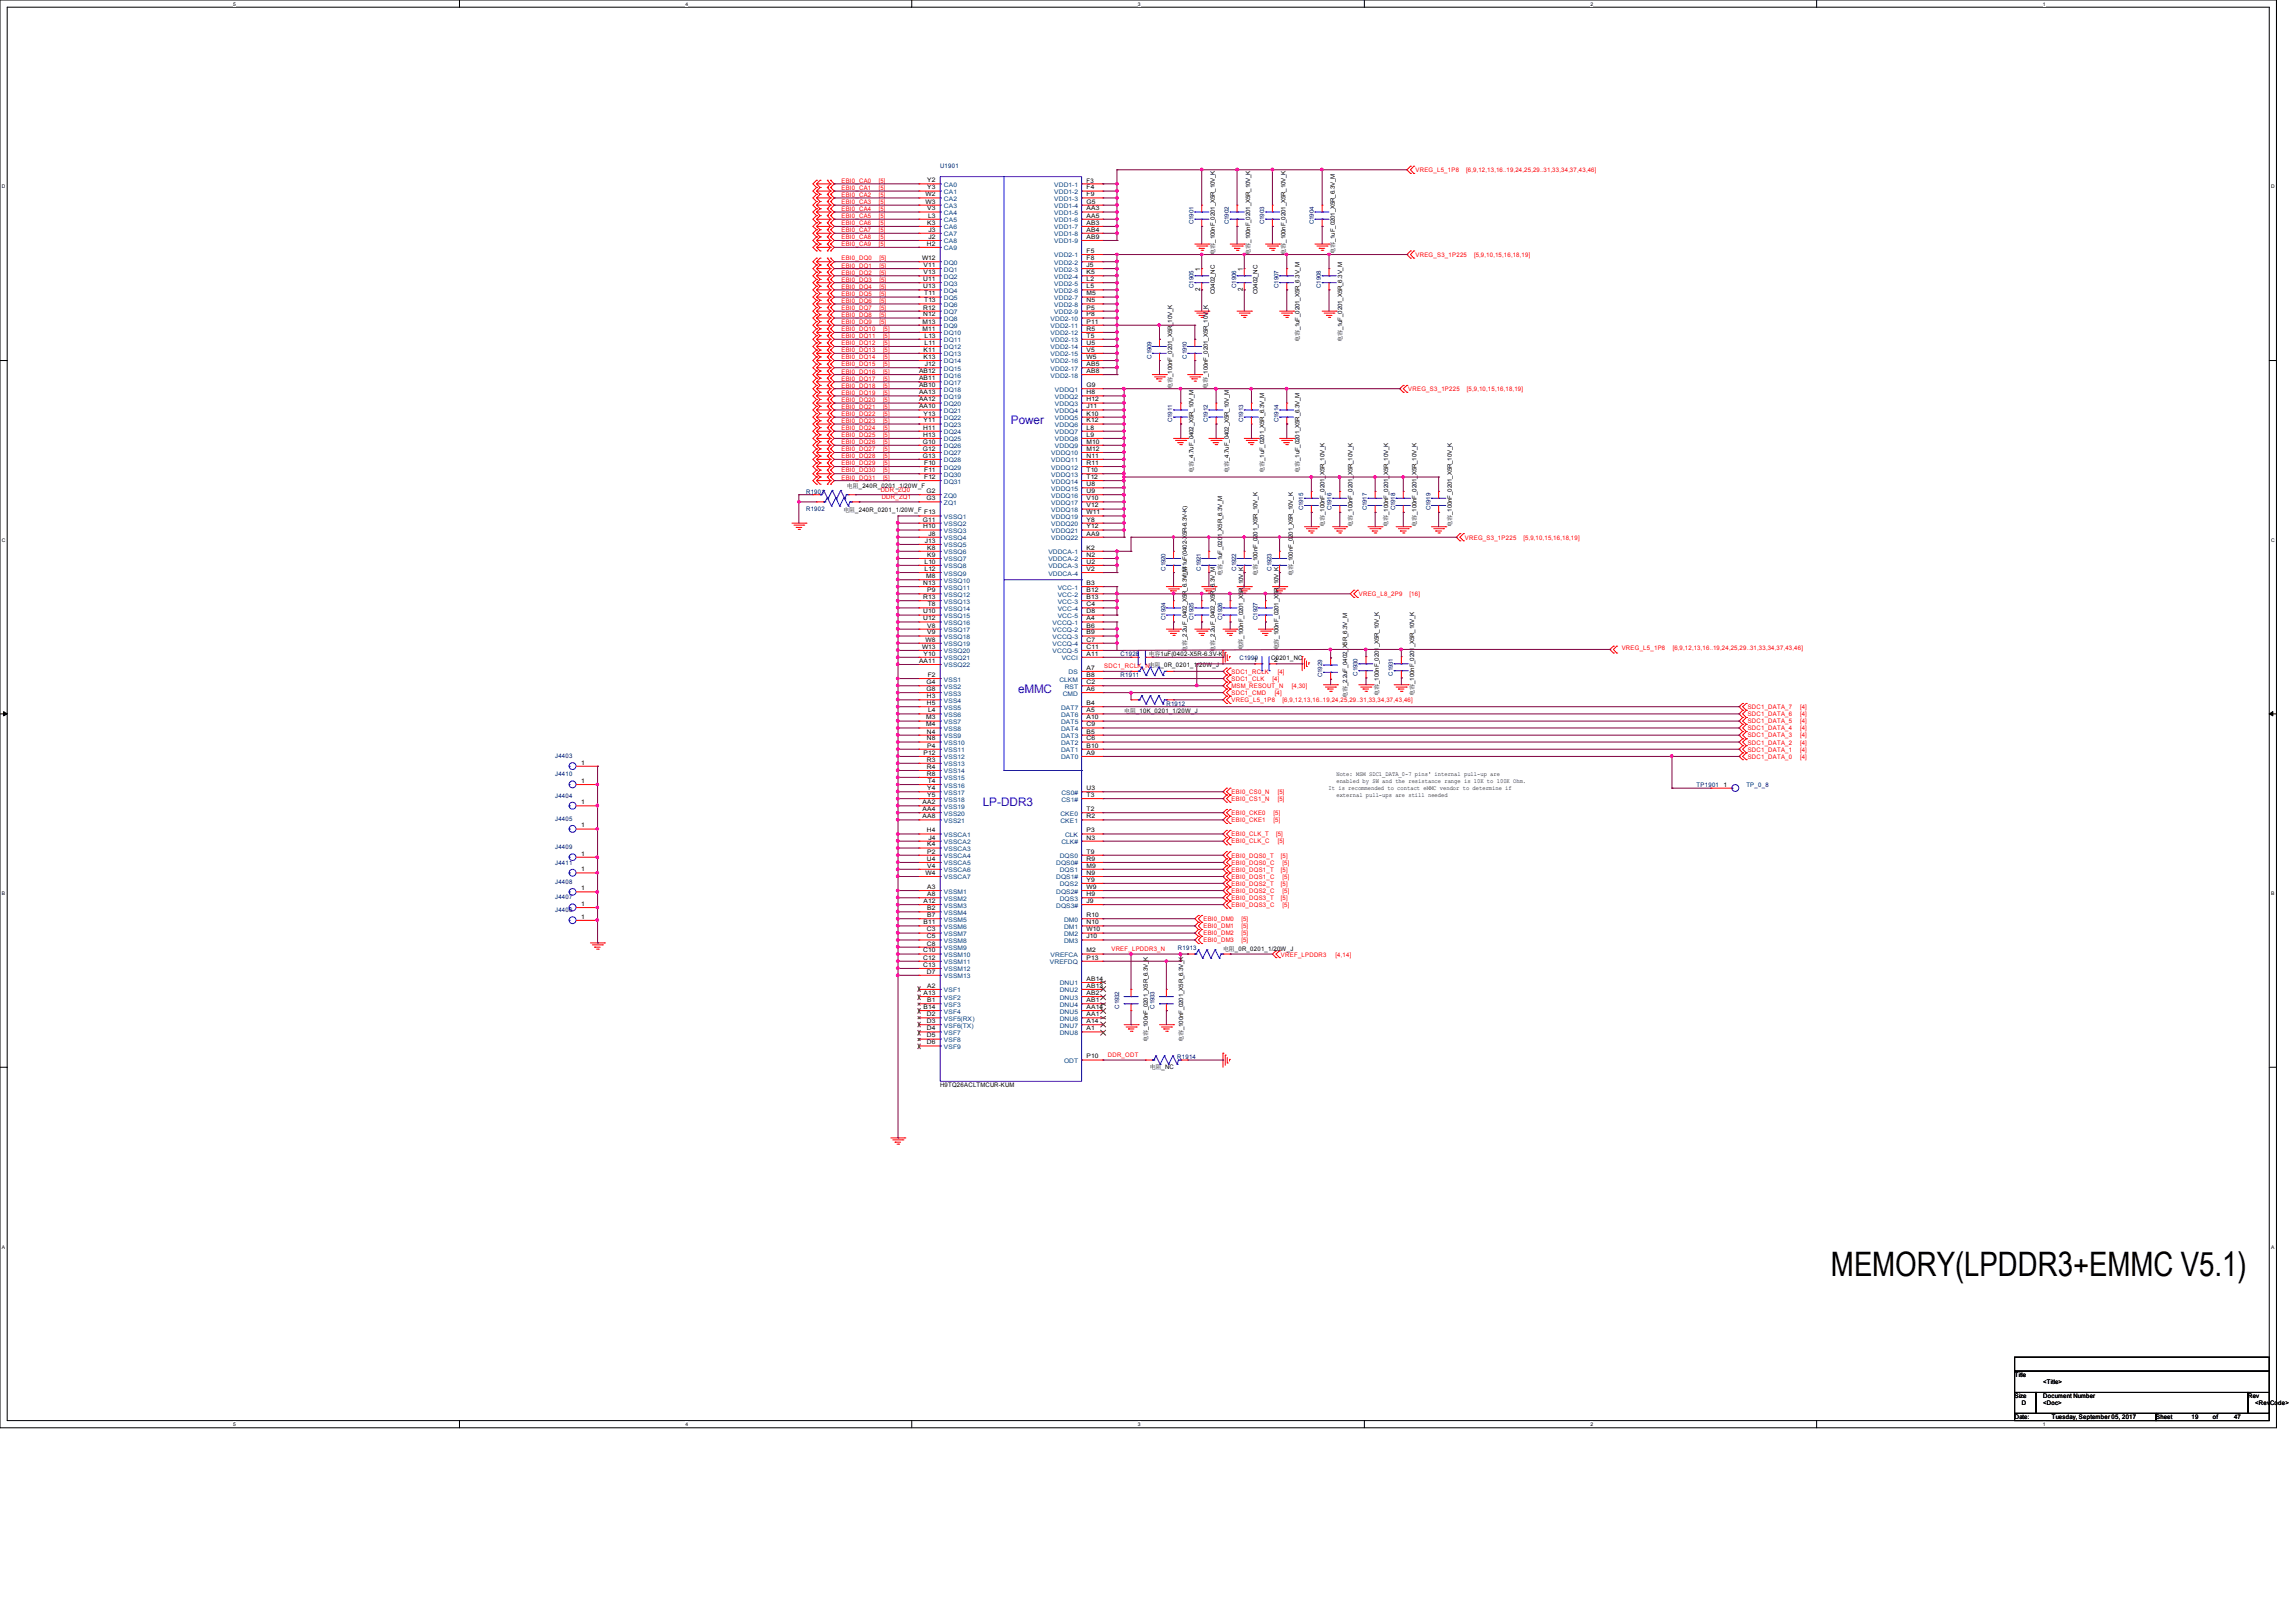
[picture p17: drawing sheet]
<svg xmlns="http://www.w3.org/2000/svg" width="297mm" height="210mm" viewBox="0 0 297 210" stroke-linecap="round" stroke-linejoin="round" font-family="sans-serif">
<defs><g id="words">
<text font-size="4.4" x="236.8" y="165.1">MEMORY(LPDDR3+EMMC V5.1)</text>
<g font-size="1.5" fill="#00f">
<text x="130.8" y="54.9">Power</text>
<text x="131.7" y="89.7">eMMC</text>
<text x="127.1" y="104.3">LP-DDR3</text>
</g>
<g font-size=".9">
<text x="155.3" y="35.1" transform="rotate(-90 155.3 35.1)">1</text>
<text x="160.8" y="35.1" transform="rotate(-90 160.8 35.1)">1</text>
<text x="155.3" y="37.7" transform="rotate(-90 155.3 37.7)">2</text>
<text x="160.8" y="37.7" transform="rotate(-90 160.8 37.7)">2</text>
</g>
<g font-size=".8" fill="#f00">
<text x="108.8" y="23.6">EBI0_CA0</text>
<text x="113.7" y="23.6">[5]</text>
<text x="183.1" y="22.3">VREG_L5_1P8</text>
<text x="189.7" y="22.3">[6,9,12,13,16..19,24,25,29..31,33,34,37,43,46]</text>
<text x="108.8" y="25.5">EBI0_CA2</text>
<text x="108.8" y="24.6">EBI0_CA1</text>
<text x="108.8" y="28.2">EBI0_CA5</text>
<text x="108.8" y="27.3">EBI0_CA4</text>
<text x="108.8" y="26.4">EBI0_CA3</text>
<text x="108.8" y="29.1">EBI0_CA6</text>
<text x="113.7" y="25.5">[5]</text>
<text x="113.7" y="24.6">[5]</text>
<text x="113.7" y="28.2">[5]</text>
<text x="113.7" y="27.3">[5]</text>
<text x="113.7" y="26.4">[5]</text>
<text x="113.7" y="29.1">[5]</text>
<text x="108.8" y="30.1">EBI0_CA7</text>
<text x="108.8" y="31.9">EBI0_CA9</text>
<text x="108.8" y="30.9">EBI0_CA8</text>
<text x="108.8" y="33.7">EBI0_DQ0</text>
<text x="108.8" y="34.6">EBI0_DQ1</text>
<text x="108.8" y="35.5">EBI0_DQ2</text>
<text x="113.7" y="30.1">[5]</text>
<text x="113.7" y="31.9">[5]</text>
<text x="113.7" y="30.9">[5]</text>
<text x="113.8" y="33.7">[5]</text>
<text x="113.8" y="34.6">[5]</text>
<text x="113.8" y="35.5">[5]</text>
<text x="183.1" y="33.2">VREG_S3_1P225</text>
<text x="190.7" y="33.2">[5,9,10,15,16,18,19]</text>
<text x="108.8" y="36.4">EBI0_DQ3</text>
<text x="108.8" y="38.3">EBI0_DQ5</text>
<text x="108.8" y="37.3">EBI0_DQ4</text>
<text x="108.8" y="39.2">EBI0_DQ6</text>
<text x="108.8" y="40.1">EBI0_DQ7</text>
<text x="108.8" y="41.9">EBI0_DQ9</text>
<text x="108.8" y="41">EBI0_DQ8</text>
<text x="113.8" y="36.4">[5]</text>
<text x="113.8" y="38.3">[5]</text>
<text x="113.8" y="37.3">[5]</text>
<text x="113.8" y="39.2">[5]</text>
<text x="113.8" y="40.1">[5]</text>
<text x="113.8" y="41.9">[5]</text>
<text x="113.8" y="41">[5]</text>
<text x="108.8" y="43.8">EBI0_DQ11</text>
<text x="108.8" y="46.5">EBI0_DQ14</text>
<text x="108.8" y="44.7">EBI0_DQ12</text>
<text x="108.8" y="45.6">EBI0_DQ13</text>
<text x="108.8" y="42.8">EBI0_DQ10</text>
<text x="108.8" y="47.4">EBI0_DQ15</text>
<text x="114.2" y="43.8">[5]</text>
<text x="114.2" y="46.5">[5]</text>
<text x="114.2" y="44.7">[5]</text>
<text x="114.2" y="45.6">[5]</text>
<text x="114.2" y="42.8">[5]</text>
<text x="114.2" y="47.4">[5]</text>
<text x="108.8" y="49.2">EBI0_DQ17</text>
<text x="108.8" y="48.3">EBI0_DQ16</text>
<text x="108.8" y="52">EBI0_DQ20</text>
<text x="108.8" y="52.9">EBI0_DQ21</text>
<text x="108.8" y="50.2">EBI0_DQ18</text>
<text x="108.8" y="51.1">EBI0_DQ19</text>
<text x="108.8" y="53.8">EBI0_DQ22</text>
<text x="114.2" y="49.2">[5]</text>
<text x="114.2" y="48.3">[5]</text>
<text x="114.2" y="52">[5]</text>
<text x="114.2" y="52.9">[5]</text>
<text x="114.2" y="50.2">[5]</text>
<text x="114.2" y="51.1">[5]</text>
<text x="114.2" y="53.8">[5]</text>
<text x="182.2" y="50.6">VREG_S3_1P225</text>
<text x="189.7" y="50.6">[5,9,10,15,16,18,19]</text>
<text x="108.8" y="54.7">EBI0_DQ23</text>
<text x="108.8" y="55.6">EBI0_DQ24</text>
<text x="108.8" y="57.5">EBI0_DQ26</text>
<text x="108.8" y="58.4">EBI0_DQ27</text>
<text x="108.8" y="56.6">EBI0_DQ25</text>
<text x="108.8" y="59.3">EBI0_DQ28</text>
<text x="114.2" y="54.7">[5]</text>
<text x="114.2" y="55.6">[5]</text>
<text x="114.2" y="57.5">[5]</text>
<text x="114.2" y="58.4">[5]</text>
<text x="114.2" y="56.6">[5]</text>
<text x="114.2" y="59.3">[5]</text>
<text x="108.8" y="60.2">EBI0_DQ29</text>
<text x="108.8" y="62.1">EBI0_DQ31</text>
<text x="108.8" y="61.1">EBI0_DQ30</text>
<text x="113.9" y="63.6">DDR_ZQ0</text>
<text x="114.1" y="64.6">DDR_ZQ1</text>
<text x="114.2" y="60.2">[5]</text>
<text x="114.2" y="62.1">[5]</text>
<text x="114.2" y="61.1">[5]</text>
<text x="189.5" y="69.8">VREG_S3_1P225</text>
<text x="197.1" y="69.8">[5,9,10,15,16,18,19]</text>
<text x="175.8" y="77.1">VREG_L8_2P9</text>
<text x="182.3" y="77.1">[16]</text>
<text x="142.8" y="86.5">SDC1_RCLK_N</text>
<text x="159.3" y="87.2">SDC1_RCLK</text>
<text x="159.3" y="88.1">SDC1_CLK</text>
<text x="159.3" y="89.9">SDC1_CMD</text>
<text x="159.3" y="89">MSM_RESOUT_N</text>
<text x="164.6" y="88.1">[4]</text>
<text x="164.9" y="89.9">[4]</text>
<text x="165.3" y="87.2">[4]</text>
<text x="167.1" y="89">[4,30]</text>
<text x="209.8" y="84.2">VREG_L5_1P8</text>
<text x="216.4" y="84.2">[6,9,12,13,16..19,24,25,29..31,33,34,37,43,46]</text>
<text x="159.3" y="90.8">VREG_L5_1P8</text>
<text x="165.9" y="90.8">[6,9,12,13,16..19,24,25,29..31,33,34,37,43,46]</text>
<text x="226.1" y="91.8">SDC1_DATA_7</text>
<text x="226.1" y="93.6">SDC1_DATA_5</text>
<text x="226.1" y="92.7">SDC1_DATA_6</text>
<text x="226.1" y="94.5">SDC1_DATA_4</text>
<text x="226.1" y="95.4">SDC1_DATA_3</text>
<text x="232.8" y="91.8">[4]</text>
<text x="232.8" y="93.6">[4]</text>
<text x="232.8" y="92.7">[4]</text>
<text x="232.8" y="94.5">[4]</text>
<text x="232.8" y="95.4">[4]</text>
<text x="226.1" y="96.4">SDC1_DATA_2</text>
<text x="226.1" y="98.2">SDC1_DATA_0</text>
<text x="226.1" y="97.2">SDC1_DATA_1</text>
<text x="232.8" y="96.4">[4]</text>
<text x="232.8" y="98.2">[4]</text>
<text x="232.8" y="97.2">[4]</text>
<text x="159.3" y="102.7">EBI0_CS0_N</text>
<text x="159.3" y="103.6">EBI0_CS1_N</text>
<text x="159.3" y="105.5">EBI0_CKE0</text>
<text x="159.3" y="106.4">EBI0_CKE1</text>
<text x="164.7" y="105.5">[5]</text>
<text x="164.7" y="106.4">[5]</text>
<text x="165.3" y="102.7">[5]</text>
<text x="165.3" y="103.6">[5]</text>
<text x="159.3" y="108.2">EBI0_CLK_T</text>
<text x="159.3" y="109.1">EBI0_CLK_C</text>
<text x="159.3" y="111">EBI0_DQS0_T</text>
<text x="159.3" y="111.9">EBI0_DQS0_C</text>
<text x="159.3" y="112.8">EBI0_DQS1_T</text>
<text x="159.3" y="113.7">EBI0_DQS1_C</text>
<text x="165.1" y="108.2">[5]</text>
<text x="165.3" y="109.1">[5]</text>
<text x="165.7" y="111">[5]</text>
<text x="165.7" y="112.8">[5]</text>
<text x="165.9" y="111.9">[5]</text>
<text x="165.9" y="113.7">[5]</text>
<text x="155.7" y="119.2">EBI0_DM0</text>
<text x="159.3" y="114.6">EBI0_DQS2_T</text>
<text x="159.3" y="115.5">EBI0_DQS2_C</text>
<text x="159.3" y="116.5">EBI0_DQS3_T</text>
<text x="159.3" y="117.3">EBI0_DQS3_C</text>
<text x="160.6" y="119.2">[5]</text>
<text x="165.7" y="114.6">[5]</text>
<text x="165.7" y="116.5">[5]</text>
<text x="165.9" y="115.5">[5]</text>
<text x="165.9" y="117.3">[5]</text>
<text x="143.8" y="123.1">VREF_LPDDR3_N</text>
<text x="155.7" y="121">EBI0_DM2</text>
<text x="155.7" y="120.1">EBI0_DM1</text>
<text x="155.7" y="121.9">EBI0_DM3</text>
<text x="160.6" y="121">[5]</text>
<text x="160.6" y="120.1">[5]</text>
<text x="160.6" y="121.9">[5]</text>
<text x="165.7" y="123.8">VREF_LPDDR3</text>
<text x="172.8" y="123.8">[4,14]</text>
<text x="143.3" y="136.8">DDR_ODT</text>
</g>
<g font-size=".8">
<text x="119.9" y="23.6">Y2</text>
<text x="140.6" y="23.6">F3</text>
<text x="119.7" y="26.3">W3</text>
<text x="119.7" y="25.4">W2</text>
<text x="119.9" y="29.1">K3</text>
<text x="119.9" y="27.2">V3</text>
<text x="119.9" y="24.5">Y3</text>
<text x="120.1" y="28.2">L3</text>
<text x="120.1" y="30">J3</text>
<text x="140.6" y="25.4">F9</text>
<text x="140.6" y="26.3">G5</text>
<text x="140.6" y="24.5">F4</text>
<text x="140.6" y="27.2">AA3</text>
<text x="140.6" y="28.2">AA5</text>
<text x="140.6" y="29.1">AB3</text>
<text x="140.6" y="30">AB4</text>
<text x="119.3" y="33.7">W12</text>
<text x="119.5" y="35.5">V13</text>
<text x="119.5" y="34.5">V11</text>
<text x="119.9" y="31.8">H2</text>
<text x="120.1" y="30.9">J2</text>
<text x="140.6" y="30.9">AB9</text>
<text x="140.6" y="32.7">F5</text>
<text x="140.6" y="33.7">F8</text>
<text x="140.6" y="34.5">J5</text>
<text x="140.6" y="35.5">K5</text>
<text x="157.1" y="32.9" transform="rotate(-90 157.1 32.9)">电容_100nF_0201_X5R_10V_K</text>
<text x="161.7" y="32.9" transform="rotate(-90 161.7 32.9)">电容_100nF_0201_X5R_10V_K</text>
<text x="166.3" y="32.9" transform="rotate(-90 166.3 32.9)">电容_100nF_0201_X5R_10V_K</text>
<text x="172.7" y="32.9" transform="rotate(-90 172.7 32.9)">电容_1uF_0201_X5R_6.3V_M</text>
<text x="119.4" y="41.9">M13</text>
<text x="119.4" y="40.9">N12</text>
<text x="119.4" y="40">R12</text>
<text x="119.4" y="37.3">U13</text>
<text x="119.4" y="36.4">U11</text>
<text x="119.6" y="38.2">T11</text>
<text x="119.6" y="39.1">T13</text>
<text x="140.6" y="41.9">P11</text>
<text x="140.6" y="39.1">N5</text>
<text x="140.6" y="40.9">P8</text>
<text x="140.6" y="38.2">M5</text>
<text x="140.6" y="40">P5</text>
<text x="140.6" y="36.4">L2</text>
<text x="140.6" y="37.3">L5</text>
<text x="157.2" y="38.1" transform="rotate(-90 157.2 38.1)">C0402_NC</text>
<text x="162.7" y="38.1" transform="rotate(-90 162.7 38.1)">C0402_NC</text>
<text x="119.4" y="42.8">M11</text>
<text x="119.5" y="45.5">K11</text>
<text x="119.5" y="46.4">K13</text>
<text x="119.6" y="43.7">L13</text>
<text x="119.6" y="44.6">L11</text>
<text x="119.6" y="47.4">J12</text>
<text x="140.6" y="42.8">R5</text>
<text x="140.6" y="43.7">T5</text>
<text x="140.6" y="44.6">U5</text>
<text x="140.6" y="45.5">V5</text>
<text x="140.6" y="46.4">W5</text>
<text x="140.6" y="47.4">AB5</text>
<text x="168.1" y="44.3" transform="rotate(-90 168.1 44.3)">电容_1uF_0201_X5R_6.3V_M</text>
<text x="173.6" y="44.3" transform="rotate(-90 173.6 44.3)">电容_1uF_0201_X5R_6.3V_M</text>
<text x="118.9" y="51">AA13</text>
<text x="118.9" y="49.2">AB11</text>
<text x="118.9" y="51.9">AA12</text>
<text x="118.9" y="48.3">AB12</text>
<text x="118.9" y="50.1">AB10</text>
<text x="118.9" y="52.8">AA10</text>
<text x="119.5" y="53.8">Y13</text>
<text x="140.6" y="52.8">J11</text>
<text x="140.6" y="50.1">G9</text>
<text x="140.6" y="51.9">H12</text>
<text x="140.6" y="53.8">K10</text>
<text x="140.6" y="51">H8</text>
<text x="140.6" y="48.3">AB8</text>
<text x="151.6" y="50.3" transform="rotate(-90 151.6 50.3)">电容_100nF_0201_X5R_10V_K</text>
<text x="156.2" y="50.3" transform="rotate(-90 156.2 50.3)">电容_100nF_0201_X5R_10V_K</text>
<text x="119.4" y="57.4">G10</text>
<text x="119.4" y="58.3">G12</text>
<text x="119.4" y="59.2">G13</text>
<text x="119.4" y="56.5">H13</text>
<text x="119.4" y="55.6">H11</text>
<text x="119.5" y="54.7">Y11</text>
<text x="140.6" y="55.6">L8</text>
<text x="140.6" y="56.5">L9</text>
<text x="140.6" y="59.2">N11</text>
<text x="140.6" y="57.4">M10</text>
<text x="140.6" y="54.7">K12</text>
<text x="140.6" y="58.3">M12</text>
<text x="109.6" y="63.2">电阻_240R_0201_1/20W_F</text>
<text x="119.6" y="62">F12</text>
<text x="119.6" y="60.2">F10</text>
<text x="119.6" y="61.1">F11</text>
<text x="119.9" y="63.8">G2</text>
<text x="119.9" y="64.7">G3</text>
<text x="140.6" y="60.2">R11</text>
<text x="140.6" y="61.1">T10</text>
<text x="140.6" y="62">T12</text>
<text x="140.6" y="62.9">U8</text>
<text x="140.6" y="63.8">U9</text>
<text x="140.6" y="64.7">V10</text>
<text x="140.6" y="65.7">V12</text>
<text x="154.4" y="61.2" transform="rotate(-90 154.4 61.2)">电容_4.7uF_0402_X5R_10V_M</text>
<text x="159" y="61.2" transform="rotate(-90 159 61.2)">电容_4.7uF_0402_X5R_10V_M</text>
<text x="163.5" y="61.2" transform="rotate(-90 163.5 61.2)">电容_1uF_0201_X5R_6.3V_M</text>
<text x="168.1" y="61.2" transform="rotate(-90 168.1 61.2)">电容_1uF_0201_X5R_6.3V_M</text>
<text x="109.1" y="66.3">电阻_240R_0201_1/20W_F</text>
<text x="119.4" y="67.5">G11</text>
<text x="119.4" y="68.4">H10</text>
<text x="119.6" y="66.5">F13</text>
<text x="119.6" y="70.2">J13</text>
<text x="119.9" y="71.1">K8</text>
<text x="120.1" y="69.3">J8</text>
<text x="140.6" y="71.1">K2</text>
<text x="140.6" y="66.5">W11</text>
<text x="140.6" y="67.5">Y8</text>
<text x="140.6" y="68.4">Y12</text>
<text x="140.6" y="69.3">AA9</text>
<text x="171.3" y="68.2" transform="rotate(-90 171.3 68.2)">电容_100nF_0201_X5R_10V_K</text>
<text x="175" y="68.2" transform="rotate(-90 175 68.2)">电容_100nF_0201_X5R_10V_K</text>
<text x="179.5" y="68.2" transform="rotate(-90 179.5 68.2)">电容_100nF_0201_X5R_10V_K</text>
<text x="183.2" y="68.2" transform="rotate(-90 183.2 68.2)">电容_100nF_0201_X5R_10V_K</text>
<text x="187.8" y="68.2" transform="rotate(-90 187.8 68.2)">电容_100nF_0201_X5R_10V_K</text>
<text x="119.4" y="75.7">N13</text>
<text x="119.4" y="77.5">R13</text>
<text x="119.6" y="72.9">L10</text>
<text x="119.6" y="73.9">L12</text>
<text x="119.8" y="74.8">M8</text>
<text x="119.9" y="72.1">K9</text>
<text x="119.9" y="76.6">P9</text>
<text x="140.6" y="72.1">N2</text>
<text x="140.6" y="72.9">U2</text>
<text x="140.6" y="75.7">B3</text>
<text x="140.6" y="76.6">B12</text>
<text x="140.6" y="77.5">B13</text>
<text x="140.6" y="73.9">V2</text>
<text x="153.5" y="74.8" transform="rotate(-90 153.5 74.8)">电容1uF(0402-X5R-6.3V-K)</text>
<text x="158.1" y="74.5" transform="rotate(-90 158.1 74.5)">电容_1uF_0201_X5R_6.3V_M</text>
<text x="162.7" y="74.5" transform="rotate(-90 162.7 74.5)">电容_100nF_0201_X5R_10V_K</text>
<text x="167.2" y="74.5" transform="rotate(-90 167.2 74.5)">电容_100nF_0201_X5R_10V_K</text>
<text x="119.3" y="83.9">W13</text>
<text x="119.4" y="79.4">U10</text>
<text x="119.4" y="80.3">U12</text>
<text x="119.7" y="83">W8</text>
<text x="119.9" y="81.2">V8</text>
<text x="119.9" y="82.1">V9</text>
<text x="120" y="78.4">T8</text>
<text x="140.6" y="78.4">C4</text>
<text x="140.6" y="79.4">D8</text>
<text x="140.6" y="80.3">A4</text>
<text x="140.6" y="81.2">B6</text>
<text x="140.6" y="83">C7</text>
<text x="140.6" y="83.9">C11</text>
<text x="140.6" y="82.1">B9</text>
<text x="118.9" y="85.8">AA11</text>
<text x="119.5" y="84.8">Y10</text>
<text x="119.9" y="88.5">G4</text>
<text x="119.9" y="89.4">G8</text>
<text x="120" y="87.6">F2</text>
<text x="140.6" y="89.4">A6</text>
<text x="140.6" y="88.5">C2</text>
<text x="140.6" y="84.8">A11</text>
<text x="140.6" y="86.7">A7</text>
<text x="140.6" y="87.6">B8</text>
<text x="148.6" y="84.9">电容1uF(0402-X5R-6.3V-K)</text>
<text x="148.6" y="86.3">电阻_0R_0201_1/20W_J</text>
<text x="153.5" y="84.3" transform="rotate(-90 153.5 84.3)">电容_2.2uF_0402_X5R_6.3V_M</text>
<text x="157.1" y="84.3" transform="rotate(-90 157.1 84.3)">电容_2.2uF_0402_X5R_6.3V_M</text>
<text x="160.8" y="84.2" transform="rotate(-90 160.8 84.2)">电容_100nF_0201_X5R_10V_K</text>
<text x="162.2" y="85.7">1</text>
<text x="164.4" y="85.3">C0201_NC</text>
<text x="164.8" y="85.7">2</text>
<text x="165.4" y="84.2" transform="rotate(-90 165.4 84.2)">电容_100nF_0201_X5R_10V_K</text>
<text x="119.8" y="93.1">M3</text>
<text x="119.8" y="94">M4</text>
<text x="119.9" y="90.3">H3</text>
<text x="119.9" y="91.2">H5</text>
<text x="119.9" y="94.9">N4</text>
<text x="119.9" y="95.8">N8</text>
<text x="120.1" y="92.2">L4</text>
<text x="140.6" y="91.2">B4</text>
<text x="140.6" y="92.2">A5</text>
<text x="140.6" y="93.1">A10</text>
<text x="140.6" y="94">C9</text>
<text x="140.6" y="94.9">B5</text>
<text x="140.6" y="95.8">C6</text>
<text x="145.4" y="92.2">电阻_10K_0201_1/20W_J</text>
<text x="174.3" y="90.3" transform="rotate(-90 174.3 90.3)">电容_2.2uF_0402_X5R_6.3V_M</text>
<text x="178.4" y="90" transform="rotate(-90 178.4 90)">电容_100nF_0201_X5R_10V_K</text>
<text x="182.9" y="90" transform="rotate(-90 182.9 90)">电容_100nF_0201_X5R_10V_K</text>
<text x="75.2" y="98.9">1</text>
<text x="75.2" y="101.3">1</text>
<text x="119.5" y="97.7">P12</text>
<text x="119.9" y="98.6">R3</text>
<text x="119.9" y="99.5">R4</text>
<text x="119.9" y="100.4">R8</text>
<text x="119.9" y="96.7">P4</text>
<text x="120" y="101.3">T4</text>
<text x="140.6" y="96.7">B10</text>
<text x="140.6" y="97.7">A9</text>
<text x="172.9" y="101.3">enabled by SW and the resistance range is 10K to 100K Ohm.</text>
<text x="172.9" y="100.4">Note: MSM SDC1_DATA_0-7 pins' internal pull-up are</text>
<text x="223" y="101.8">1</text>
<text x="75.2" y="104.1">1</text>
<text x="75.2" y="107.1">1</text>
<text x="119.4" y="104.1">AA2</text>
<text x="119.4" y="104.9">AA4</text>
<text x="119.4" y="105.9">AA8</text>
<text x="119.9" y="107.7">H4</text>
<text x="119.9" y="102.2">Y4</text>
<text x="119.9" y="103.1">Y5</text>
<text x="140.6" y="102.2">U3</text>
<text x="140.6" y="103.1">T3</text>
<text x="140.6" y="104.9">T2</text>
<text x="140.6" y="105.9">R2</text>
<text x="140.6" y="107.7">P3</text>
<text x="171.9" y="102.2">It is recommended to contact eMMC vendor to determine if</text>
<text x="172.9" y="103.1">external pull-ups are still needed</text>
<text x="75.2" y="112.7">1</text>
<text x="75.2" y="110.7">1</text>
<text x="119.7" y="113.2">W4</text>
<text x="119.9" y="111.4">U4</text>
<text x="119.9" y="109.5">K4</text>
<text x="119.9" y="110.4">P2</text>
<text x="119.9" y="112.3">V4</text>
<text x="120.1" y="108.6">J4</text>
<text x="140.6" y="108.6">N3</text>
<text x="140.6" y="110.4">T9</text>
<text x="140.6" y="111.4">R9</text>
<text x="140.6" y="112.3">M9</text>
<text x="140.6" y="113.2">N9</text>
<text x="75.2" y="117.2">1</text>
<text x="75.2" y="115.2">1</text>
<text x="75.2" y="118.9">1</text>
<text x="119.5" y="116.8">A12</text>
<text x="119.5" y="119.6">B11</text>
<text x="119.9" y="115">A3</text>
<text x="119.9" y="116">A8</text>
<text x="119.9" y="117.8">B2</text>
<text x="119.9" y="118.7">B7</text>
<text x="140.6" y="114.1">Y9</text>
<text x="140.6" y="115">W9</text>
<text x="140.6" y="116">H9</text>
<text x="140.6" y="116.8">J9</text>
<text x="140.6" y="118.7">R10</text>
<text x="140.6" y="119.6">N10</text>
<text x="119.4" y="123.2">C10</text>
<text x="119.4" y="124.2">C12</text>
<text x="119.4" y="125.1">C13</text>
<text x="119.9" y="120.5">C3</text>
<text x="119.9" y="121.4">C5</text>
<text x="119.9" y="122.3">C8</text>
<text x="119.9" y="126">D7</text>
<text x="140.6" y="123.2">M2</text>
<text x="140.6" y="124.2">P13</text>
<text x="140.6" y="120.5">W10</text>
<text x="140.6" y="121.4">J10</text>
<text x="158.2" y="123.1">电阻_0R_0201_1/20W_J</text>
<text x="119.5" y="128.7">A13</text>
<text x="119.5" y="130.6">B14</text>
<text x="119.9" y="131.5">D2</text>
<text x="119.9" y="127.8">A2</text>
<text x="119.9" y="129.7">B1</text>
<text x="140.6" y="131.5">AA1</text>
<text x="140.6" y="130.6">AA14</text>
<text x="140.6" y="129.7">AB1</text>
<text x="140.6" y="128.7">AB2</text>
<text x="140.6" y="127.8">AB13</text>
<text x="140.6" y="126.9">AB14</text>
<text x="119.9" y="132.4">D3</text>
<text x="119.9" y="133.3">D4</text>
<text x="119.9" y="134.2">D5</text>
<text x="119.9" y="135.1">D6</text>
<text x="140.6" y="133.3">A1</text>
<text x="140.6" y="132.4">A14</text>
<text x="140.6" y="136.9">P10</text>
<text x="148.5" y="134.8" transform="rotate(-90 148.5 134.8)">电容_100nF_0201_X5R_6.3V_K</text>
<text x="153" y="134.8" transform="rotate(-90 153 134.8)">电容_100nF_0201_X5R_6.3V_K</text>
<text x="121.6" y="140.7">H9TQ26ACLTMCUR-KUM</text>
<text x="148.7" y="138.3">电阻_NC</text>
<text x="260.6" y="178.2">Title</text>
<text x="264.3" y="179.1">&lt;Title&gt;</text>
<text x="260.6" y="180.9">Size</text>
<text x="260.6" y="183.6">Date:</text>
<text x="261.6" y="181.8">D</text>
<text x="264.3" y="180.9">Document Number</text>
<text x="264.3" y="181.8">&lt;Doc&gt;</text>
<text x="265.4" y="183.6">Tuesday, September 05, 2017</text>
<text x="278.9" y="183.6">Sheet</text>
<text x="283.5" y="183.6">19</text>
<text x="286.2" y="183.6">of</text>
<text x="289" y="183.6">47</text>
<text x="290.8" y="180.9">Rev</text>
<text x="291.7" y="181.8">&lt;RevCode&gt;</text>
</g>
<g font-size=".8" fill="#000080">
<text x="121.6" y="21.8">U1901</text>
<text x="154.4" y="29" transform="rotate(-90 154.4 29)">C1901</text>
<text x="159" y="29" transform="rotate(-90 159 29)">C1902</text>
<text x="163.5" y="29" transform="rotate(-90 163.5 29)">C1903</text>
<text x="169.9" y="29" transform="rotate(-90 169.9 29)">C1904</text>
<text x="154.4" y="37.3" transform="rotate(-90 154.4 37.3)">C1905</text>
<text x="159.9" y="37.3" transform="rotate(-90 159.9 37.3)">C1906</text>
<text x="165.4" y="37.3" transform="rotate(-90 165.4 37.3)">C1907</text>
<text x="170.9" y="37.3" transform="rotate(-90 170.9 37.3)">C1908</text>
<text x="148.9" y="46.4" transform="rotate(-90 148.9 46.4)">C1909</text>
<text x="153.5" y="46.4" transform="rotate(-90 153.5 46.4)">C1910</text>
<text x="151.6" y="54.6" transform="rotate(-90 151.6 54.6)">C1911</text>
<text x="156.2" y="54.6" transform="rotate(-90 156.2 54.6)">C1912</text>
<text x="160.8" y="54.6" transform="rotate(-90 160.8 54.6)">C1913</text>
<text x="165.4" y="54.6" transform="rotate(-90 165.4 54.6)">C1914</text>
<text x="104.3" y="63.9">R1901</text>
<text x="104.3" y="66.2">R1902</text>
<text x="168.6" y="66" transform="rotate(-90 168.6 66)">C1915</text>
<text x="172.2" y="66" transform="rotate(-90 172.2 66)">C1916</text>
<text x="176.8" y="66" transform="rotate(-90 176.8 66)">C1917</text>
<text x="180.5" y="66" transform="rotate(-90 180.5 66)">C1918</text>
<text x="185.1" y="66" transform="rotate(-90 185.1 66)">C1919</text>
<text x="150.8" y="73.8" transform="rotate(-90 150.8 73.8)">C1920</text>
<text x="155.3" y="73.8" transform="rotate(-90 155.3 73.8)">C1921</text>
<text x="159.9" y="73.8" transform="rotate(-90 159.9 73.8)">C1922</text>
<text x="164.5" y="73.8" transform="rotate(-90 164.5 73.8)">C1923</text>
<text x="150.8" y="80.2" transform="rotate(-90 150.8 80.2)">C1924</text>
<text x="154.4" y="80.2" transform="rotate(-90 154.4 80.2)">C1925</text>
<text x="158.1" y="80.2" transform="rotate(-90 158.1 80.2)">C1926</text>
<text x="162.7" y="80.2" transform="rotate(-90 162.7 80.2)">C1927</text>
<text x="145" y="84.9">C1928</text>
<text x="145" y="87.6">R1911</text>
<text x="160.3" y="85.3">C1999</text>
<text x="171" y="87.6" transform="rotate(-90 171 87.6)">C1929</text>
<text x="175.6" y="87.4" transform="rotate(-90 175.6 87.4)">C1930</text>
<text x="180.2" y="87.4" transform="rotate(-90 180.2 87.4)">C1931</text>
<text x="150.9" y="91.3">R1912</text>
<text x="71.8" y="98.1">J4403</text>
<text x="71.8" y="100.5">J4410</text>
<text x="219.5" y="101.8">TP1901</text>
<text x="225.9" y="101.8">TP_0_8</text>
<text x="71.8" y="103.2">J4404</text>
<text x="71.8" y="106.2">J4405</text>
<text x="71.8" y="111.9">J4411</text>
<text x="71.8" y="109.9">J4409</text>
<text x="71.8" y="116.4">J4407</text>
<text x="71.8" y="114.3">J4408</text>
<text x="71.8" y="118">J4406</text>
<text x="152.4" y="122.9">R1913</text>
<text x="144.8" y="130.5" transform="rotate(-90 144.8 130.5)">C1932</text>
<text x="149.4" y="130.5" transform="rotate(-90 149.4 130.5)">C1933</text>
<text x="152.3" y="137">R1914</text>
</g>
<g font-size=".8" fill="#004080">
<text x="122.1" y="29.7">CA6</text>
<text x="122.1" y="28.7">CA5</text>
<text x="122.1" y="27.8">CA4</text>
<text x="122.1" y="26.9">CA3</text>
<text x="122.1" y="26">CA2</text>
<text x="122.1" y="25.1">CA1</text>
<text x="122.1" y="24.2">CA0</text>
<text x="136.4" y="26">VDD1-3</text>
<text x="136.4" y="26.9">VDD1-4</text>
<text x="136.4" y="25.1">VDD1-2</text>
<text x="136.4" y="24.2">VDD1-1</text>
<text x="136.4" y="27.8">VDD1-5</text>
<text x="136.4" y="28.7">VDD1-6</text>
<text x="136.4" y="29.7">VDD1-7</text>
<text x="122.1" y="32.4">CA9</text>
<text x="122.1" y="31.5">CA8</text>
<text x="122.1" y="30.6">CA7</text>
<text x="122.1" y="35.1">DQ1</text>
<text x="122.1" y="34.2">DQ0</text>
<text x="136.4" y="30.6">VDD1-8</text>
<text x="136.4" y="31.5">VDD1-9</text>
<text x="136.4" y="33.3">VDD2-1</text>
<text x="136.4" y="34.2">VDD2-2</text>
<text x="136.4" y="35.1">VDD2-3</text>
<text x="122.1" y="41.5">DQ8</text>
<text x="122.1" y="38.8">DQ5</text>
<text x="122.1" y="39.7">DQ6</text>
<text x="122.1" y="40.6">DQ7</text>
<text x="122.1" y="37.9">DQ4</text>
<text x="122.1" y="36.1">DQ2</text>
<text x="122.1" y="37">DQ3</text>
<text x="135.9" y="41.5">VDD2-10</text>
<text x="136.4" y="39.7">VDD2-8</text>
<text x="136.4" y="38.8">VDD2-7</text>
<text x="136.4" y="40.6">VDD2-9</text>
<text x="136.4" y="36.1">VDD2-4</text>
<text x="136.4" y="37">VDD2-5</text>
<text x="136.4" y="37.9">VDD2-6</text>
<text x="122.1" y="48">DQ15</text>
<text x="122.1" y="44.3">DQ11</text>
<text x="122.1" y="46.1">DQ13</text>
<text x="122.1" y="47">DQ14</text>
<text x="122.1" y="45.2">DQ12</text>
<text x="122.1" y="42.5">DQ9</text>
<text x="122.1" y="43.4">DQ10</text>
<text x="135.9" y="42.5">VDD2-11</text>
<text x="135.9" y="43.4">VDD2-12</text>
<text x="135.9" y="44.3">VDD2-13</text>
<text x="135.9" y="45.2">VDD2-14</text>
<text x="135.9" y="46.1">VDD2-15</text>
<text x="135.9" y="47">VDD2-16</text>
<text x="135.9" y="48">VDD2-17</text>
<text x="122.1" y="51.6">DQ19</text>
<text x="122.1" y="49.8">DQ17</text>
<text x="122.1" y="52.5">DQ20</text>
<text x="122.1" y="48.9">DQ16</text>
<text x="122.1" y="50.7">DQ18</text>
<text x="122.1" y="53.4">DQ21</text>
<text x="135.9" y="48.9">VDD2-18</text>
<text x="136.5" y="53.4">VDDQ4</text>
<text x="136.5" y="50.7">VDDQ1</text>
<text x="136.5" y="52.5">VDDQ3</text>
<text x="136.5" y="51.6">VDDQ2</text>
<text x="122.1" y="58">DQ26</text>
<text x="122.1" y="57.1">DQ25</text>
<text x="122.1" y="58.9">DQ27</text>
<text x="122.1" y="59.8">DQ28</text>
<text x="122.1" y="56.2">DQ24</text>
<text x="122.1" y="55.2">DQ23</text>
<text x="122.1" y="54.4">DQ22</text>
<text x="136" y="59.8">VDDQ11</text>
<text x="136" y="58.9">VDDQ10</text>
<text x="136.5" y="56.2">VDDQ7</text>
<text x="136.5" y="57.1">VDDQ8</text>
<text x="136.5" y="58">VDDQ9</text>
<text x="136.5" y="54.4">VDDQ5</text>
<text x="136.5" y="55.2">VDDQ6</text>
<text x="122.1" y="62.6">DQ31</text>
<text x="122.1" y="60.7">DQ29</text>
<text x="122.1" y="64.4">ZQ0</text>
<text x="122.1" y="61.7">DQ30</text>
<text x="122.1" y="65.3">ZQ1</text>
<text x="136" y="60.7">VDDQ12</text>
<text x="136" y="61.7">VDDQ13</text>
<text x="136" y="62.6">VDDQ14</text>
<text x="136" y="63.5">VDDQ15</text>
<text x="136" y="64.4">VDDQ16</text>
<text x="136" y="65.3">VDDQ17</text>
<text x="122.1" y="67.1">VSSQ1</text>
<text x="122.1" y="68.1">VSSQ2</text>
<text x="122.1" y="69">VSSQ3</text>
<text x="122.1" y="69.9">VSSQ4</text>
<text x="122.1" y="70.8">VSSQ5</text>
<text x="122.1" y="71.7">VSSQ6</text>
<text x="135.6" y="71.7">VDDCA-1</text>
<text x="136" y="66.3">VDDQ18</text>
<text x="136" y="67.1">VDDQ19</text>
<text x="136" y="68.1">VDDQ20</text>
<text x="136" y="69">VDDQ21</text>
<text x="136" y="69.9">VDDQ22</text>
<text x="122.1" y="72.6">VSSQ7</text>
<text x="122.1" y="73.5">VSSQ8</text>
<text x="122.1" y="74.5">VSSQ9</text>
<text x="122.1" y="75.4">VSSQ10</text>
<text x="122.1" y="76.3">VSSQ11</text>
<text x="122.1" y="77.2">VSSQ12</text>
<text x="135.6" y="72.6">VDDCA-2</text>
<text x="135.6" y="73.5">VDDCA-3</text>
<text x="135.6" y="74.5">VDDCA-4</text>
<text x="136.8" y="76.3">VCC-1</text>
<text x="136.8" y="77.2">VCC-2</text>
<text x="122.1" y="78.1">VSSQ13</text>
<text x="122.1" y="79">VSSQ14</text>
<text x="122.1" y="80">VSSQ15</text>
<text x="122.1" y="80.9">VSSQ16</text>
<text x="122.1" y="81.8">VSSQ17</text>
<text x="122.1" y="82.7">VSSQ18</text>
<text x="122.1" y="83.6">VSSQ19</text>
<text x="136.2" y="80.9">VCCQ-1</text>
<text x="136.2" y="81.8">VCCQ-2</text>
<text x="136.2" y="83.6">VCCQ-4</text>
<text x="136.2" y="82.7">VCCQ-3</text>
<text x="136.8" y="78.1">VCC-3</text>
<text x="136.8" y="79">VCC-4</text>
<text x="136.8" y="80">VCC-5</text>
<text x="122.1" y="84.5">VSSQ20</text>
<text x="122.1" y="85.4">VSSQ21</text>
<text x="122.1" y="86.4">VSSQ22</text>
<text x="122.1" y="88.2">VSS1</text>
<text x="122.1" y="89.1">VSS2</text>
<text x="136.2" y="84.5">VCCQ-5</text>
<text x="137" y="88.2">CLKM</text>
<text x="137.3" y="85.4">VCCI</text>
<text x="137.7" y="89.1">RST</text>
<text x="138.2" y="87.2">DS</text>
<text x="122.1" y="90">VSS3</text>
<text x="122.1" y="90.9">VSS4</text>
<text x="122.1" y="91.8">VSS5</text>
<text x="122.1" y="92.8">VSS6</text>
<text x="122.1" y="93.7">VSS7</text>
<text x="122.1" y="94.6">VSS8</text>
<text x="122.1" y="95.5">VSS9</text>
<text x="137.3" y="91.8">DAT7</text>
<text x="137.3" y="92.8">DAT6</text>
<text x="137.3" y="93.7">DAT5</text>
<text x="137.3" y="94.6">DAT4</text>
<text x="137.3" y="95.5">DAT3</text>
<text x="137.5" y="90">CMD</text>
<text x="122.1" y="96.4">VSS10</text>
<text x="122.1" y="97.3">VSS11</text>
<text x="122.1" y="98.3">VSS12</text>
<text x="122.1" y="99.1">VSS13</text>
<text x="122.1" y="100.1">VSS14</text>
<text x="122.1" y="101">VSS15</text>
<text x="122.1" y="101.9">VSS16</text>
<text x="137.3" y="96.4">DAT2</text>
<text x="137.3" y="97.3">DAT1</text>
<text x="137.3" y="98.3">DAT0</text>
<text x="122.1" y="102.8">VSS17</text>
<text x="122.1" y="103.7">VSS18</text>
<text x="122.1" y="104.6">VSS19</text>
<text x="122.1" y="105.5">VSS20</text>
<text x="122.1" y="106.5">VSS21</text>
<text x="137.2" y="105.5">CKE0</text>
<text x="137.2" y="106.5">CKE1</text>
<text x="137.3" y="102.8">CS0#</text>
<text x="137.3" y="103.7">CS1#</text>
<text x="122.1" y="108.3">VSSCA1</text>
<text x="122.1" y="109.2">VSSCA2</text>
<text x="122.1" y="110.1">VSSCA3</text>
<text x="122.1" y="111">VSSCA4</text>
<text x="122.1" y="112">VSSCA5</text>
<text x="122.1" y="112.9">VSSCA6</text>
<text x="122.1" y="113.8">VSSCA7</text>
<text x="136.6" y="112">DQS0#</text>
<text x="136.6" y="113.8">DQS1#</text>
<text x="137.1" y="111">DQS0</text>
<text x="137.1" y="112.9">DQS1</text>
<text x="137.3" y="109.2">CLK#</text>
<text x="137.8" y="108.3">CLK</text>
<text x="122.1" y="115.6">VSSM1</text>
<text x="122.1" y="116.5">VSSM2</text>
<text x="122.1" y="117.4">VSSM3</text>
<text x="122.1" y="118.4">VSSM4</text>
<text x="122.1" y="119.3">VSSM5</text>
<text x="136.6" y="115.6">DQS2#</text>
<text x="136.6" y="117.4">DQS3#</text>
<text x="137.1" y="114.7">DQS2</text>
<text x="137.1" y="116.5">DQS3</text>
<text x="137.6" y="119.3">DM0</text>
<text x="122.1" y="120.2">VSSM6</text>
<text x="122.1" y="121.1">VSSM7</text>
<text x="122.1" y="122">VSSM8</text>
<text x="122.1" y="122.9">VSSM9</text>
<text x="122.1" y="123.8">VSSM10</text>
<text x="122.1" y="124.8">VSSM11</text>
<text x="122.1" y="125.7">VSSM12</text>
<text x="135.8" y="124.8">VREFDQ</text>
<text x="135.9" y="123.8">VREFCA</text>
<text x="137.6" y="120.2">DM1</text>
<text x="137.6" y="121.1">DM2</text>
<text x="137.6" y="122">DM3</text>
<text x="122.1" y="126.6">VSSM13</text>
<text x="122.1" y="128.4">VSF1</text>
<text x="122.1" y="129.3">VSF2</text>
<text x="122.1" y="130.3">VSF3</text>
<text x="122.1" y="131.1">VSF4</text>
<text x="137.1" y="131.1">DNU5</text>
<text x="137.1" y="130.3">DNU4</text>
<text x="137.1" y="129.3">DNU3</text>
<text x="137.1" y="128.4">DNU2</text>
<text x="137.1" y="127.5">DNU1</text>
<text x="122.1" y="132.1">VSF5(RX)</text>
<text x="122.1" y="133">VSF6(TX)</text>
<text x="122.1" y="133.9">VSF7</text>
<text x="122.1" y="134.8">VSF8</text>
<text x="122.1" y="135.7">VSF9</text>
<text x="137.1" y="133.9">DNU8</text>
<text x="137.1" y="133">DNU7</text>
<text x="137.1" y="132.1">DNU6</text>
<text x="137.6" y="137.5">ODT</text>
</g>
<g font-size=".6">
<text x="30.2" y=".7">5</text>
<text x="88.7" y=".7">4</text>
<text x="147.2" y=".7">3</text>
<text x="205.7" y=".7">2</text>
<text x="264.2" y=".7">1</text>
<text x=".3" y="24.4">D</text>
<text x="293.8" y="24.4">D</text>
<text x=".3" y="70.1">C</text>
<text x="293.8" y="70.1">C</text>
<text x=".3" y="115.8">B</text>
<text x="293.8" y="115.8">B</text>
<text x=".3" y="161.5">A</text>
<text x="293.8" y="161.5">A</text>
<text x="30.2" y="184.5">5</text>
<text x="88.7" y="184.5">4</text>
<text x="147.2" y="184.5">3</text>
<text x="205.7" y="184.5">2</text>
<text x="264.2" y="184.5">1</text>
</g>
</g></defs>
<path d="M0 0h294.5v184.7h-294.5zM.9 .9h292.6v182.9h-292.6z" fill="none" stroke="#000" stroke-width=".13"/>
<g fill="#fff">
<path d="M30.2 .1h.3v.7h-.3z"/>
<path d="M30.2 183.9h.3v.8h-.3z"/>
</g>
<path d="M59.4 0v.9M59.4 183.8v.9" fill="none" stroke="#000" stroke-width=".13"/>
<g fill="#fff">
<path d="M88.7 .1h.3v.7h-.3z"/>
<path d="M88.7 183.9h.3v.8h-.3z"/>
</g>
<path d="M117.9 0v.9M117.9 183.8v.9" fill="none" stroke="#000" stroke-width=".13"/>
<g fill="#fff">
<path d="M147.2 .1h.3v.7h-.3z"/>
<path d="M147.2 183.9h.3v.8h-.3z"/>
</g>
<path d="M176.5 0v.9M176.5 183.8v.9" fill="none" stroke="#000" stroke-width=".13"/>
<g fill="#fff">
<path d="M205.7 .1h.4v.7h-.4z"/>
<path d="M205.7 183.9h.4v.8h-.4z"/>
</g>
<path d="M235 0v.9M235 183.8v.9" fill="none" stroke="#000" stroke-width=".13"/>
<g fill="#fff">
<path d="M264.2 .1h.4v.7h-.4z"/>
<path d="M264.2 183.9h.4v.8h-.4z"/>
<path d="M.3 23.8h.4v.7h-.4z"/>
<path d="M293.8 23.8h.5v.7h-.5z"/>
<path d="M.3 69.5h.4v.7h-.4z"/>
<path d="M293.8 69.5h.5v.7h-.5z"/>
</g>
<path d="M0 46.7h.9M293.5 46.7h1" fill="none" stroke="#000" stroke-width=".13"/>
<g fill="#fff">
<path d="M.3 115.2h.4v.8h-.4z"/>
<path d="M293.8 115.2h.4v.8h-.4z"/>
</g>
<path d="M0 92.4h.9M293.5 92.4h1" fill="none" stroke="#000" stroke-width=".13"/>
<path d="M.5 92.1l.4 .3-.4 .2zM293.5 92.4l.5-.3v.5z" fill="#000" stroke="#000" stroke-width=".13"/>
<g fill="#fff">
<path d="M.3 161h.3v.7h-.3z"/>
<path d="M293.8 161h.4v.7h-.4z"/>
</g>
<path d="M0 138.1h.9M293.5 138.1h1M260.6 175.6h32.9v1.8h-32.9zM260.6 177.4h32.9v2.8h-32.9zM260.6 180.2h2.8v2.7h-2.8zM260.6 182.9h18.3v.9h-18.3zM263.4 180.2h27.4v2.7h-27.4zM278.9 182.9h14.6v.9h-14.6zM290.8 180.2h2.7v2.7h-2.7z" fill="none" stroke="#000" stroke-width=".13"/>
<g fill="none" stroke="#f00" stroke-width=".13">
<path d="M105.6 23.3l-.4 .5 .4 .5M105.6 26.1l-.4 .4 .4 .5M105.6 25.1l-.4 .5 .4 .5M105.6 27.9l-.4 .5 .4 .4M105.6 24.3l-.4 .4 .4 .4M105.6 30.6l-.4 .5 .4 .5M105.6 27l-.4 .4 .4 .5M105.6 29.7l-.4 .5 .4 .4M105.6 28.8l-.4 .5 .4 .4M105.6 31.6l-.4 .4 .4 .5M105.6 34.3l-.4 .5 .4 .4M105.6 33.4l-.4 .5 .4 .4"/>
<path d="M105.6 37l-.4 .5 .4 .5M105.6 36.2l-.4 .4 .4 .4M105.6 35.2l-.4 .5 .4 .5M105.6 38l-.4 .4 .4 .5M105.6 39.8l-.4 .5 .4 .4M105.6 38.9l-.4 .4 .4 .5M105.6 23.3h.1M105.6 24.3h.1M105.6 25.1h.1M105.6 26.1h.1M105.6 27.9h.1M105.6 28.8h.1"/>
<path d="M105.6 27h.1M105.6 29.7h.1M105.6 30.6h.1M105.6 31.6h.1M105.6 32.5h.1M105.6 33.4h.1M105.6 34.3h.1M105.6 35.2h.1M105.6 36.2h.1M105.6 37h.1M105.6 38h.1M105.6 38.9h.1"/>
<path d="M105.6 39.8h.1M105.6 23.8l.5 .5M105.6 23.8h1.8M105.6 25.6l.5 .5M105.6 25.6h1.8M105.6 24.7l.5 .4M105.6 24.7h1.8M105.6 28.4l.5 .4M105.6 28.4h1.8M105.6 27.4l.5 .5M105.6 27.4h1.8M105.6 26.5l.5 .5"/>
<path d="M105.6 26.5h1.8M105.6 30.2l.5 .4M105.6 30.2h1.8M105.6 29.3l.5 .4M105.6 29.3h1.8M105.6 32l.5 .5M105.6 32h1.8M105.6 31.1l.5 .5M105.6 31.1h1.8M105.6 33.9l.5 .4M105.6 33.9h1.8M105.6 34.8l.5 .4"/>
<path d="M105.6 34.8h1.8M105.6 36.6l.5 .4M105.6 36.6h1.8M105.6 35.7l.5 .5M105.6 35.7h1.8M105.6 38.4l.5 .5M105.6 38.4h1.8M105.6 37.5l.5 .5M105.6 37.5h1.8M105.6 39.3l.5 .5M105.6 39.3h1.8M106.1 23.3l-.5 .5"/>
<path d="M106.1 25.1l-.5 .5M106.1 24.3l-.5 .4M106.1 26.1l-.5 .4M106.1 27.9l-.5 .5M106.1 27l-.5 .4M106.1 29.7l-.5 .5M106.1 28.8l-.5 .5M106.1 30.6l-.5 .5M106.1 31.6l-.5 .4M106.1 33.4l-.5 .5M106.1 35.2l-.5 .5M106.1 34.3l-.5 .5"/>
<path d="M106.1 36.2l-.5 .4M106.1 38l-.5 .4M106.1 39.8l-.5 .5M106.1 37l-.5 .5M106.1 38.9l-.5 .4M106.1 23.3h.1M106.1 24.3h.1M106.1 25.1h.1M106.1 26.1h.1M106.1 27.9h.1M106.1 28.8h.1M106.1 27h.1"/>
<path d="M106.1 29.7h.1M106.1 30.6h.1M106.1 31.6h.1M106.1 32.5h.1M106.1 33.4h.1M106.1 34.3h.1M106.1 35.2h.1M106.1 36.2h.1M106.1 37h.1M106.1 38h.1M106.1 38.9h.1M106.1 39.8h.1"/>
<path d="M107 23.3h.1M107 24.3h.1M107 25.1h.1M107 26.1h.1M107 27.9h.1M107 28.8h.1M107 27h.1M107 29.7h.1M107 30.6h.1M107 31.6h.1M107 32.5h.1M107 33.4h.1"/>
<path d="M107 34.3h.1M107 35.2h.1M107 36.2h.1M107 37h.1M107 38h.1M107 38.9h.1M107 39.8h.1M107 23.3l.4 .5M107 27l.4 .4M107 25.1l.4 .5M107 24.3l.4 .4M107 27.9l.4 .5"/>
<path d="M107 26.1l.4 .4M107 31.6l.4 .4M107 29.7l.4 .5M107 28.8l.4 .5M107 30.6l.4 .5M107 33.4l.4 .5M107 36.2l.4 .4M107 34.3l.4 .5M107 35.2l.4 .5M107 38l.4 .4M107 37l.4 .5M107 38.9l.4 .4"/>
<path d="M107 39.8l.4 .5M107.4 24.3h.1M107.4 23.3h.1M107.4 23.8h.1M107.4 26.1h.1M107.4 25.1h.1M107.4 25.6h.1M107.4 24.7h.1M107.4 28.8h.1M107.4 27.9h.1M107.4 28.4h.1M107.4 27h.1"/>
<path d="M107.4 27.4h.1M107.4 26.5h.1M107.4 30.6h.1M107.4 29.7h.1M107.4 30.2h.1M107.4 29.3h.1M107.4 32.5h.1M107.4 31.6h.1M107.4 32h.1M107.4 31.1h.1M107.4 34.3h.1M107.4 33.4h.1"/>
<path d="M107.4 33.9h.1M107.4 35.2h.1M107.4 34.8h.1M107.4 37h.1M107.4 36.2h.1M107.4 36.6h.1M107.4 35.7h.1M107.4 38.9h.1M107.4 38h.1M107.4 38.4h.1M107.4 37.5h.1M107.4 39.8h.1"/>
<path d="M107.4 39.3h.1M107.4 23.8l-.4 .5M107.4 25.6l-.4 .5M107.4 24.7l-.4 .4M107.4 28.4l-.4 .4M107.4 27.4l-.4 .5M107.4 26.5l-.4 .5M107.4 30.2l-.4 .4M107.4 29.3l-.4 .4M107.4 32l-.4 .5M107.4 31.1l-.4 .5M107.4 33.9l-.4 .4"/>
<path d="M107.4 34.8l-.4 .4M107.4 36.6l-.4 .4M107.4 35.7l-.4 .5M107.4 38.4l-.4 .5M107.4 37.5l-.4 .5M107.4 39.3l-.4 .5M107.4 26.1l.5 .4-.5 .5M107.4 23.3l.5 .5-.5 .5M107.4 27.9l.5 .5-.5 .4M107.4 25.1l.5 .5-.5 .5M107.4 24.3l.5 .4-.5 .4M107.4 30.6l.5 .5-.5 .5"/>
<path d="M107.4 29.7l.5 .5-.5 .4M107.4 27l.5 .4-.5 .5M107.4 28.8l.5 .5-.5 .4M107.4 34.3l.5 .5-.5 .4M107.4 31.6l.5 .4-.5 .5M107.4 33.4l.5 .5-.5 .4M107.4 37l.5 .5-.5 .5M107.4 38.9l.5 .4-.5 .5M107.4 36.2l.5 .4-.5 .4M107.4 38l.5 .4-.5 .5M107.4 35.2l.5 .5-.5 .5M107.4 39.8l.5 .5-.5 .4"/>
<path d="M118.9 23.8h2.7M118.9 25.6h2.7M118.9 24.7h2.7M118.9 28.4h2.7M118.9 27.4h2.7M118.9 26.5h2.7M118.9 30.2h2.7M118.9 29.3h2.7M118.9 32h2.7M118.9 31.1h2.7M118.9 33.9h2.7M118.9 34.8h2.7"/>
<path d="M118.9 36.6h2.7M118.9 35.7h2.7M118.9 38.4h2.7M118.9 37.5h2.7M118.9 39.3h2.7M118.9 32h.1M118.9 31.1h.1M118.9 29.3h.1M118.9 30.2h.1M118.9 28.4h.1M118.9 38.4h.1M118.9 39.3h.1"/>
<path d="M118.9 27.4h.1M118.9 26.5h.1M118.9 25.6h.1M118.9 37.5h.1M118.9 35.7h.1M118.9 34.8h.1M118.9 36.6h.1M118.9 24.7h.1M118.9 33.9h.1M118.9 23.8h.1M139.9 23.8h2.8M139.9 25.6h2.8"/>
<path d="M139.9 24.7h2.8M139.9 28.4h2.8M139.9 27.4h2.8M139.9 26.5h2.8M139.9 30.2h2.8M139.9 29.3h2.8M139.9 31.1h2.8M139.9 33.9h2.8M139.9 34.8h2.8M139.9 36.6h2.8M139.9 35.7h2.8M139.9 38.4h2.8"/>
<path d="M139.9 37.5h2.8M139.9 39.3h2.8M139.9 32.9h2.8M142.7 25.6h.1M142.7 39.3h.1M142.7 26.5h.1M142.7 24.7h.1M142.7 38.4h.1M142.7 23.8h.1M142.7 27.4h.1M142.7 28.4h.1M142.7 29.3h.1"/>
<path d="M142.7 30.2h.1M142.7 31.1h.1M142.7 32.9h.1M142.7 33.9h.1M142.7 34.8h.1M142.7 35.7h.1M142.7 36.6h.1M142.7 37.5h.1M154.6 31.6h1.8M154.8 31.8h1.3M155.1 32.1h.1M155.1 32.1h.7"/>
<path d="M155.4 32.4h.2M155.4 34.8h.1M155.4 37.5h.1M155.4 26.5h.1M155.4 29.3h.1M155.4 26.5v.9M155.4 28.4v.9M155.4 34.8v.9M155.4 36.6v.9M155.6 32.4h.1M156.1 31.8h.1M156.4 31.6h.1"/>
<path d="M159.1 31.6h1.9M159.4 31.8h1.3M159.7 32.1h.1M159.7 32.1h.7M159.9 32.4h.2M160 26.5h.1M160 29.3h.1M160 26.5v.9M160 28.4v.9M160.1 32.4h.1M160.7 31.8h.1M161 31.6h.1"/>
<path d="M161 34.8h.1M161 37.5h.1M161 34.8v.9M161 36.6v.9M163.7 31.6h1.8M164 31.8h1.3M164.3 32.1h.1M164.3 32.1h.7M164.5 32.4h.2M164.6 26.5h.1M164.6 29.3h.1M164.6 26.5v.9"/>
<path d="M164.6 28.4v.9M164.7 32.4h.1M165.3 31.8h.1M165.5 31.6h.1M166.5 34.8h.1M166.5 37.5h.1M166.5 34.8v.9M166.5 36.6v.9M170.1 31.6h1.8M170.3 31.8h1.4M170.6 32.1h.8M170.6 32.1h.1"/>
<path d="M170.9 32.4h.2M171 29.3h.1M171 26.5h.1M171 26.5v.9M171 28.4v.9M171.1 32.4h.1M171.7 31.8h.1M171.9 31.6h.1M171.9 34.8h.1M171.9 37.5h.1M171.9 34.8v.9M171.9 36.6v.9"/>
<path d="M182.5 21.5l-.5 .5 .5 .4M182.5 32.5l-.5 .4 .5 .5M182.5 21.5h.1M182.5 22.4h.1M182.5 32.5h.1M182.5 33.4h.1M182.9 22.4h.1M182.9 21.5h.1M182.9 33.4h.1M182.9 32.5h.1M182.9 21.5l-.4 .5 .4 .4M182.9 32.5l-.4 .4 .4 .5"/>
<path d="M105.6 41.6l-.4 .5 .4 .4M105.6 42.5l-.4 .5 .4 .4M105.6 43.4l-.4 .5 .4 .5M105.6 46.2l-.4 .5 .4 .4M105.6 40.7l-.4 .4 .4 .5M105.6 44.4l-.4 .4 .4 .5M105.6 48.9l-.4 .5 .4 .5M105.6 47.1l-.4 .5 .4 .4M105.6 45.3l-.4 .4 .4 .5M105.6 48l-.4 .5 .4 .4M105.6 51.7l-.4 .5 .4 .4M105.6 50.8l-.4 .4 .4 .5"/>
<path d="M105.6 52.6l-.4 .4 .4 .5M105.6 55.3l-.4 .5 .4 .5M105.6 49.9l-.4 .4 .4 .5M105.6 53.5l-.4 .5 .4 .4M105.6 54.4l-.4 .5 .4 .4M105.6 57.2l-.4 .4 .4 .5M105.6 56.3l-.4 .4 .4 .4M105.6 58.1l-.4 .4 .4 .5M105.6 59.9l-.4 .5 .4 .4M105.6 59l-.4 .4 .4 .5M105.6 40.7h.1M105.6 43.4h.1"/>
<path d="M105.6 44.4h.1M105.6 41.6h.1M105.6 42.5h.1M105.6 46.2h.1M105.6 47.1h.1M105.6 45.3h.1M105.6 48h.1M105.6 48.9h.1M105.6 49.9h.1M105.6 51.7h.1M105.6 52.6h.1M105.6 53.5h.1"/>
<path d="M105.6 50.8h.1M105.6 54.4h.1M105.6 55.3h.1M105.6 56.3h.1M105.6 59.9h.1M105.6 57.2h.1M105.6 58.1h.1M105.6 59h.1M105.6 48.5h1.8M105.6 56.7h1.8M105.6 40.3h1.8M105.6 40.3l.5 .4"/>
<path d="M105.6 43.9l.5 .5M105.6 43.9h1.8M105.6 42.1l.5 .4M105.6 42.1h1.8M105.6 41.1l.5 .5M105.6 41.1h1.8M105.6 46.7l.5 .4M105.6 46.7h1.8M105.6 44.8l.5 .5M105.6 44.8h1.8M105.6 45.7l.5 .5M105.6 45.7h1.8"/>
<path d="M105.6 43l.5 .4M105.6 43h1.8M105.6 47.6l.5 .4M105.6 47.6h1.8M105.6 49.4l.5 .5M105.6 49.4h1.8M105.6 48.5l.5 .4M105.6 52.2l.5 .4M105.6 52.2h1.8M105.6 53l.5 .5M105.6 53h1.8M105.6 50.3l.5 .5"/>
<path d="M105.6 50.3h1.8M105.6 51.2l.5 .5M105.6 51.2h1.8M105.6 54.9l.5 .4M105.6 54.9h1.8M105.6 54l.5 .4M105.6 54h1.8M105.6 55.8l.5 .5M105.6 55.8h1.8M105.6 57.6l.5 .5M105.6 57.6h1.8M105.6 58.5l.5 .5"/>
<path d="M105.6 58.5h1.8M105.6 56.7l.5 .4M105.6 59.4l.5 .5M105.6 59.4h1.8M106.1 43.4l-.5 .5M106.1 41.6l-.5 .5M106.1 40.7l-.5 .4M106.1 46.2l-.5 .5M106.1 44.4l-.5 .4M106.1 45.3l-.5 .4M106.1 42.5l-.5 .5M106.1 47.1l-.5 .5"/>
<path d="M106.1 48.9l-.5 .5M106.1 48l-.5 .5M106.1 51.7l-.5 .5M106.1 53.5l-.5 .5M106.1 52.6l-.5 .4M106.1 49.9l-.5 .4M106.1 50.8l-.5 .4M106.1 54.4l-.5 .5M106.1 55.3l-.5 .5M106.1 59.9l-.5 .5M106.1 57.2l-.5 .4M106.1 58.1l-.5 .4"/>
<path d="M106.1 56.3l-.5 .4M106.1 59l-.5 .4M106.1 40.7h.1M106.1 43.4h.1M106.1 44.4h.1M106.1 41.6h.1M106.1 42.5h.1M106.1 46.2h.1M106.1 47.1h.1M106.1 45.3h.1M106.1 48h.1M106.1 48.9h.1"/>
<path d="M106.1 49.9h.1M106.1 51.7h.1M106.1 52.6h.1M106.1 53.5h.1M106.1 50.8h.1M106.1 54.4h.1M106.1 55.3h.1M106.1 56.3h.1M106.1 59.9h.1M106.1 57.2h.1M106.1 58.1h.1M106.1 59h.1"/>
<path d="M107 40.7h.1M107 43.4h.1M107 44.4h.1M107 41.6h.1M107 42.5h.1M107 46.2h.1M107 47.1h.1M107 45.3h.1M107 48h.1M107 48.9h.1M107 49.9h.1M107 51.7h.1"/>
<path d="M107 52.6h.1M107 53.5h.1M107 50.8h.1M107 54.4h.1M107 55.3h.1M107 56.3h.1M107 59.9h.1M107 57.2h.1M107 58.1h.1M107 59h.1M107 40.7l.4 .4M107 45.3l.4 .4"/>
<path d="M107 43.4l.4 .5M107 41.6l.4 .5M107 46.2l.4 .5M107 44.4l.4 .4M107 42.5l.4 .5M107 47.1l.4 .5M107 48.9l.4 .5M107 49.9l.4 .4M107 48l.4 .5M107 51.7l.4 .5M107 54.4l.4 .5M107 52.6l.4 .4"/>
<path d="M107 50.8l.4 .4M107 53.5l.4 .5M107 55.3l.4 .5M107 59.9l.4 .5M107 59l.4 .4M107 57.2l.4 .4M107 58.1l.4 .4M107 56.3l.4 .4M107.4 40.7h.1M107.4 40.3h.1M107.4 44.4h.1M107.4 43.4h.1"/>
<path d="M107.4 43.9h.1M107.4 42.5h.1M107.4 41.6h.1M107.4 42.1h.1M107.4 41.1h.1M107.4 47.1h.1M107.4 46.2h.1M107.4 46.7h.1M107.4 45.3h.1M107.4 44.8h.1M107.4 45.7h.1M107.4 43h.1"/>
<path d="M107.4 48h.1M107.4 47.6h.1M107.4 49.9h.1M107.4 48.9h.1M107.4 49.4h.1M107.4 48.5h.1M107.4 52.6h.1M107.4 51.7h.1M107.4 52.2h.1M107.4 53.5h.1M107.4 53h.1M107.4 50.8h.1"/>
<path d="M107.4 50.3h.1M107.4 51.2h.1M107.4 55.3h.1M107.4 54.4h.1M107.4 54.9h.1M107.4 54h.1M107.4 56.3h.1M107.4 55.8h.1M107.4 59.9h.1M107.4 58.1h.1M107.4 57.2h.1M107.4 57.6h.1"/>
<path d="M107.4 59h.1M107.4 58.5h.1M107.4 56.7h.1M107.4 59.4h.1M107.4 40.3l-.4 .4M107.4 43.9l-.4 .5M107.4 42.1l-.4 .4M107.4 41.1l-.4 .5M107.4 46.7l-.4 .4M107.4 43l-.4 .4M107.4 44.8l-.4 .5M107.4 45.7l-.4 .5"/>
<path d="M107.4 47.6l-.4 .4M107.4 49.4l-.4 .5M107.4 48.5l-.4 .4M107.4 52.2l-.4 .4M107.4 53l-.4 .5M107.4 50.3l-.4 .5M107.4 51.2l-.4 .5M107.4 54.9l-.4 .4M107.4 54l-.4 .4M107.4 55.8l-.4 .5M107.4 57.6l-.4 .5M107.4 56.7l-.4 .4"/>
<path d="M107.4 58.5l-.4 .5M107.4 59.4l-.4 .5M107.4 41.6l.5 .5-.5 .4M107.4 40.7l.5 .4-.5 .5M107.4 46.2l.5 .5-.5 .4M107.4 43.4l.5 .5-.5 .5M107.4 44.4l.5 .4-.5 .5M107.4 47.1l.5 .5-.5 .4M107.4 48l.5 .5-.5 .4M107.4 45.3l.5 .4-.5 .5M107.4 42.5l.5 .5-.5 .4M107.4 51.7l.5 .5-.5 .4"/>
<path d="M107.4 48.9l.5 .5-.5 .5M107.4 50.8l.5 .4-.5 .5M107.4 49.9l.5 .4-.5 .5M107.4 52.6l.5 .4-.5 .5M107.4 53.5l.5 .5-.5 .4M107.4 57.2l.5 .4-.5 .5M107.4 54.4l.5 .5-.5 .4M107.4 56.3l.5 .4-.5 .4M107.4 58.1l.5 .4-.5 .5M107.4 55.3l.5 .5-.5 .5M107.4 59.9l.5 .5-.5 .4M107.4 59l.5 .4-.5 .5"/>
<path d="M118.9 48.5h2.7M118.9 56.7h2.7M118.9 40.3h2.7M118.9 43.9h2.7M118.9 42.1h2.7M118.9 41.1h2.7M118.9 46.7h2.7M118.9 44.8h2.7M118.9 45.7h2.7M118.9 43h2.7M118.9 47.6h2.7M118.9 49.4h2.7"/>
<path d="M118.9 52.2h2.7M118.9 53h2.7M118.9 50.3h2.7M118.9 51.2h2.7M118.9 54.9h2.7M118.9 54h2.7M118.9 55.8h2.7M118.9 57.6h2.7M118.9 58.5h2.7M118.9 59.4h2.7M118.9 57.6h.1M118.9 56.7h.1"/>
<path d="M118.9 58.5h.1M118.9 59.4h.1M118.9 55.8h.1M118.9 47.6h.1M118.9 43.9h.1M118.9 45.7h.1M118.9 46.7h.1M118.9 44.8h.1M118.9 41.1h.1M118.9 42.1h.1M118.9 43h.1M118.9 40.3h.1"/>
<path d="M118.9 51.2h.1M118.9 54.9h.1M118.9 49.4h.1M118.9 52.2h.1M118.9 54h.1M118.9 48.5h.1M118.9 50.3h.1M118.9 53h.1M139.9 48.5h2.8M139.9 56.7h2.8M139.9 40.3h2.8M139.9 43.9h2.8"/>
<path d="M139.9 42.1h2.8M139.9 41.1h2.8M139.9 46.7h2.8M139.9 44.8h2.8M139.9 45.7h2.8M139.9 43h2.8M139.9 47.6h2.8M139.9 52.2h2.8M139.9 53h2.8M139.9 50.3h2.8M139.9 51.2h2.8M139.9 54.9h2.8"/>
<path d="M139.9 54h2.8M139.9 55.8h2.8M139.9 57.6h2.8M139.9 58.5h2.8M139.9 59.4h2.8M142.7 55.8h.1M142.7 42.1h.1M142.7 56.7h.1M142.7 59.4h.1M142.7 53h.1M142.7 57.6h.1M142.7 50.3h.1"/>
<path d="M142.7 43h.1M142.7 41.1h.1M142.7 52.2h.1M142.7 54h.1M142.7 54.9h.1M142.7 58.5h.1M142.7 51.2h.1M142.7 40.3h.1M142.7 43.9h.1M142.7 44.8h.1M142.7 45.7h.1M142.7 46.7h.1"/>
<path d="M142.7 47.6h.1M142.7 48.5h.1M149.1 48.5h1.8M149.4 48.8h1.2M149.6 49h.1M149.6 49h.7M149.9 49.3h.2M150 43.9h.1M150 46.7h.1M150 43.9v.9M150 45.7v1M150.1 49.3h.1"/>
<path d="M150.6 48.8h.1M150.9 48.5h.1M151.8 56.7h1.8M152.1 57h1.3M152.4 57.3h.7M152.4 57.3h.1M152.6 57.5h.2M152.7 52.2h.1M152.7 54.9h.1M152.7 52.2v.8M152.7 54v.9M152.8 57.5h.1"/>
<path d="M153.4 57h.1M153.6 56.7h.1M153.6 48.5h1.8M153.9 48.8h1.3M154.2 49h.1M154.2 49h.7M154.5 49.3h.1M154.6 43.9h.1M154.6 46.7h.1M154.6 40.3h1.8M154.6 43.9v.9M154.6 45.7v1"/>
<path d="M154.6 49.3h.1M154.8 40.5h1.3M155.1 40.8h.1M155.1 40.8h.7M155.2 48.8h.1M155.4 41.1h.2M155.4 48.5h.1M155.6 41.1h.1M156.1 40.5h.1M156.4 40.3h.1M156.4 56.7h1.8M156.6 57h1.3"/>
<path d="M156.9 57.3h.1M156.9 57.3h.7M157.2 57.5h.2M157.3 52.2h.1M157.3 54.9h.1M157.3 52.2v.8M157.3 54v.9M157.4 57.5h.1M157.9 57h.1M158.2 56.7h.1M160 40.3h1.9M160.3 40.5h1.3"/>
<path d="M160.6 40.8h.7M160.6 40.8h.1M160.9 41.1h.1M161 56.7h1.8M161 41.1h.1M161.2 57h1.3M161.5 57.3h.1M161.5 57.3h.7M161.6 40.5h.1M161.8 57.5h.2M161.9 40.3h.1M161.9 52.2h.1"/>
<path d="M161.9 54.9h.1M161.9 52.2v.8M161.9 54v.9M162 57.5h.1M162.5 57h.1M162.8 56.7h.1M165.5 56.7h1.8M165.5 40.3h1.8M165.8 57h1.3M165.8 40.5h1.3M166.1 57.3h.1M166.1 40.8h.1"/>
<path d="M166.1 57.3h.7M166.1 40.8h.7M166.3 57.5h.2M166.3 41.1h.2M166.5 52.2h.1M166.5 54.9h.1M166.5 52.2v.8M166.5 54v.9M166.5 57.5h.1M166.5 41.1h.1M167.1 57h.1M167.1 40.5h.1"/>
<path d="M167.3 56.7h.1M167.3 40.3h.1M171 40.3h1.8M171.3 40.5h1.3M171.6 40.8h.1M171.6 40.8h.7M171.8 41.1h.2M172 41.1h.1M172.6 40.5h.1M172.8 40.3h.1M181.5 49.9l-.4 .4 .4 .5M181.5 49.9h.1"/>
<path d="M181.5 50.8h.1M182 49.9l-.5 .4 .5 .5M182 50.8h.1M182 49.9h.1M102.4 67.7h1.9M102.7 67.9h1.3M103 68.2h.1M103 68.2h.7M103.3 68.5h.1M103.4 68.5h.1M104 67.9h.1M104.3 67.7h.1"/>
<path d="M105.2 64h.1M105.2 64h.9M105.6 64.9h1M105.6 60.8l-.4 .5 .4 .4M105.6 61.7l-.4 .5 .4 .5M105.6 60.8h.1M105.6 61.7h.1M105.6 62.7h.1M105.6 64.9h.1M105.6 60.4l.5 .4M105.6 60.4h1.8M105.6 62.2l.5 .5"/>
<path d="M105.6 62.2h1.8M105.6 61.3l.5 .4M105.6 61.3h1.8M106.1 61.7l-.5 .5M106.1 60.8l-.5 .5M106.1 60.8h.1M106.1 61.7h.1M106.1 62.7h.1M107 60.8h.1M107 61.7h.1M107 62.7h.1M107 61.7l.4 .5"/>
<path d="M107 60.8l.4 .5M107.4 60.8h.1M107.4 60.4h.1M107.4 62.7h.1M107.4 61.7h.1M107.4 62.2h.1M107.4 61.3h.1M107.4 60.4l-.4 .4M107.4 62.2l-.4 .5M107.4 61.3l-.4 .4M107.4 60.8l.5 .5-.5 .4M107.4 61.7l.5 .5-.5 .5"/>
<path d="M109.7 64h1M110.2 64.9h.9M110.7 64h.1M111.1 64.9h.1M118.9 67.7h2.7M118.9 75.9h2.7M118.9 60.4h2.7M118.9 62.2h2.7M118.9 61.3h2.7M118.9 64.9h2.7M118.9 64h2.7M118.9 66.8h2.7"/>
<path d="M118.9 68.6h2.7M118.9 69.5h2.7M118.9 70.4h2.7M118.9 71.3h2.7M118.9 72.3h2.7M118.9 73.2h2.7M118.9 74.1h2.7M118.9 75h2.7M118.9 76.8h2.7M118.9 77.7h2.7M118.9 78.7h2.7M118.9 79.6h2.7"/>
<path d="M118.9 62.2h.1M118.9 60.4h.1M118.9 66.8h.1M118.9 67.7h.1M118.9 64h.1M118.9 61.3h.1M118.9 68.6h.1M118.9 69.5h.1M118.9 70.4h.1M118.9 71.3h.1M118.9 72.3h.1M118.9 73.2h.1"/>
<path d="M118.9 74.1h.1M118.9 75h.1M118.9 75.9h.1M118.9 76.8h.1M118.9 77.7h.1M118.9 78.7h.1M118.9 79.6h.1M118.9 64.9h.1M139.9 67.7h2.8M139.9 75.9h2.8M139.9 60.4h2.8M139.9 62.2h2.8"/>
<path d="M139.9 61.3h2.8M139.9 64.9h2.8M139.9 64h2.8M139.9 66.8h2.8M139.9 68.6h2.8M139.9 69.5h2.8M139.9 71.3h2.8M139.9 72.3h2.8M139.9 73.2h2.8M139.9 74.1h2.8M139.9 76.8h2.8M139.9 77.7h2.8"/>
<path d="M139.9 78.7h2.8M139.9 79.6h2.8M139.9 63.1h2.8M139.9 65.9h2.8M142.7 72.3h.1M142.7 73.2h.1M142.7 60.4h.1M142.7 61.3h.1M142.7 71.3h.1M142.7 75.9h.1M142.7 76.8h.1M142.7 77.7h.1"/>
<path d="M142.7 78.7h.1M142.7 79.6h.1M142.7 62.2h.1M142.7 63.1h.1M142.7 64h.1M142.7 64.9h.1M142.7 65.9h.1M142.7 66.8h.1M142.7 67.7h.1M142.7 68.6h.1M142.7 69.5h.1M142.7 74.1h.1"/>
<path d="M150.9 75.9h1.8M151.2 76.2h1.2M151.4 76.5h.1M151.4 76.5h.8M151.7 76.8h.2M151.8 71.3h.1M151.8 74.1h.1M151.8 77.7h.1M151.8 71.3v1M151.8 73.2v.9M151.8 77.7v1M151.8 79.6v.9"/>
<path d="M151.9 76.8h.1M152.4 76.2h.1M152.7 75.9h.1M155.4 77.7h.1M155.4 75.9h1.9M155.4 77.7v1M155.4 79.6v.9M155.7 76.2h1.3M156 76.5h.1M156 76.5h.8M156.3 76.8h.2M156.4 71.3h.1"/>
<path d="M156.4 74.1h.1M156.4 71.3v1M156.4 73.2v.9M156.5 76.8h.1M157 76.2h.1M157.3 75.9h.1M159.1 77.7h.1M159.1 77.7v1M159.1 79.6v.9M160 75.9h1.9M160.3 76.2h1.3M160.6 76.5h.7"/>
<path d="M160.6 76.5h.1M160.9 76.8h.1M161 71.3h.1M161 74.1h.1M161 71.3v1M161 73.2v.9M161 76.8h.1M161.6 76.2h.1M161.9 75.9h.1M163.7 77.7h.1M163.7 77.7v1M163.7 79.6v.9"/>
<path d="M164.6 75.9h1.9M164.9 76.2h1.3M165.1 76.5h.1M165.1 76.5h.8M165.4 76.8h.2M165.5 71.3h.1M165.5 74.1h.1M165.5 71.3v1M165.5 73.2v.9M165.6 76.8h.1M166.2 76.2h.1M166.5 75.9h.1"/>
<path d="M168.7 68.2h1.9M169 68.4h1.3M169.3 68.7h.1M169.3 68.7h.7M169.5 69h.2M169.6 63.6h.1M169.6 66.3h.1M169.6 63.6v.9M169.6 65.4v.9M169.7 69h.1M170.3 68.4h.1M170.6 68.2h.1"/>
<path d="M172.4 68.2h1.8M172.6 68.4h1.3M172.9 68.7h.1M172.9 68.7h.8M173.2 69h.2M173.3 63.6h.1M173.3 66.3h.1M173.3 63.6v.9M173.3 65.4v.9M173.4 69h.1M173.9 68.4h.1M174.2 68.2h.1"/>
<path d="M175.1 76.4l-.4 .4 .4 .5M175.1 76.4h.1M175.1 77.3h.1M175.6 77.3h.1M175.6 76.4h.1M175.6 76.4l-.5 .4 .5 .5M177 68.2h1.8M177.2 68.4h1.3M177.5 68.7h.7M177.5 68.7h.1M177.8 69h.2M177.9 63.6h.1"/>
<path d="M177.9 66.3h.1M177.9 63.6v.9M177.9 65.4v.9M178 69h.1M178.5 68.4h.1M178.8 68.2h.1M180.6 68.2h1.9M180.9 68.4h1.3M181.1 68.7h.1M181.1 68.7h.8M181.4 69h.2M181.5 63.6h.1"/>
<path d="M181.5 66.3h.1M181.5 63.6v.9M181.5 65.4v.9M181.6 69h.1M182.2 68.4h.1M182.5 68.2h.1M185.2 68.2h1.8M185.5 68.4h1.2M185.7 68.7h.8M185.7 68.7h.1M186 69h.2M186.1 63.6h.1"/>
<path d="M186.1 66.3h.1M186.1 63.6v.9M186.1 65.4v.9M186.2 69h.1M186.7 68.4h.1M187 68.2h.1M188.8 69l-.4 .5 .4 .5M188.8 69h.1M188.8 70h.1M189.3 69l-.5 .5 .5 .5M189.3 70h.1M189.3 69h.1"/>
<path d="M74.5 99.1h2.8M77.3 99.1h.1M118.9 81.4h2.7M118.9 90.6h2.7M118.9 85h2.7M118.9 87.8h2.7M118.9 88.7h2.7M118.9 89.6h2.7M118.9 91.4h2.7M118.9 92.4h2.7M118.9 93.3h2.7M118.9 94.2h2.7"/>
<path d="M118.9 95.1h2.7M118.9 96h2.7M118.9 96.9h2.7M118.9 97.9h2.7M118.9 80.5h2.7M118.9 83.2h2.7M118.9 84.2h2.7M118.9 82.3h2.7M118.9 86h2.7M118.9 98.8h2.7M118.9 99.7h2.7M118.9 80.5h.1"/>
<path d="M118.9 81.4h.1M118.9 82.3h.1M118.9 83.2h.1M118.9 84.2h.1M118.9 85h.1M118.9 86h.1M118.9 87.8h.1M118.9 88.7h.1M118.9 89.6h.1M118.9 90.6h.1M118.9 91.4h.1M118.9 92.4h.1"/>
<path d="M118.9 93.3h.1M118.9 94.2h.1M118.9 95.1h.1M118.9 96h.1M118.9 96.9h.1M118.9 97.9h.1M118.9 98.8h.1M118.9 99.7h.1M139.9 81.4h2.8M139.9 85h2.8M139.9 86.9h2.8M139.9 87.8h2.8"/>
<path d="M139.9 88.7h2.8M139.9 89.6h2.8M139.9 91.4h2.8M139.9 92.4h2.8M139.9 93.3h2.8M139.9 94.2h2.8M139.9 95.1h2.8M139.9 96h2.8M139.9 96.9h2.8M139.9 97.9h2.8M139.9 80.5h2.8M139.9 83.2h2.8"/>
<path d="M139.9 84.2h2.8M139.9 82.3h2.8M142.7 87.8h.1M142.7 88.7h.1M142.7 89.6h.1M142.7 91.4h.1M142.7 92.4h.1M142.7 93.3h.1M142.7 94.2h.1M142.7 95.1h.1M142.7 96h.1M142.7 96.9h.1"/>
<path d="M142.7 97.9h.1M142.7 80.5h.1M142.7 81.4h.1M142.7 83.2h.1M142.7 84.2h.1M142.7 85h.1M142.7 82.3h.1M142.7 86.9h.1M146.3 90.6h.9M146.3 85h.9M146.3 86.9h.9M146.3 90.6h.1"/>
<path d="M146.3 85h.1M146.3 86.9h.1M148.2 85h.9M149.1 85h.1M150.9 81.4h1.8M150.9 90.6h.9M150.9 86.9h.9M151.2 81.7h1.2M151.4 82h.1M151.4 82h.8M151.7 82.2h.2M151.8 90.6h.1"/>
<path d="M151.8 86.9h.1M151.8 80.5h.1M151.9 82.2h.1M152.4 81.7h.1M152.7 81.4h.1M154.6 81.4h1.8M154.8 81.7h1.3M155.1 82h.1M155.1 82h.7M155.4 82.2h.2M155.4 80.5h.1M155.6 82.2h.1"/>
<path d="M156.1 81.7h.1M156.4 81.4h.1M158.2 84.2h.1M158.2 81.4h1.8M158.2 84.2v1.8M158.5 84.4h.1M158.5 81.7h1.3M158.5 84.4v1.3M158.7 86.4h.1M158.7 87.3h.1M158.7 88.3h.1M158.7 89.2h.1"/>
<path d="M158.7 90.1h.1M158.7 91h.1M158.7 86.4l-.5 .5 .5 .4M158.7 87.3l-.5 .5 .5 .5M158.7 89.2l-.5 .4 .5 .5M158.7 88.3l-.5 .4 .5 .5M158.7 90.1l-.5 .5 .5 .4M158.7 82h.8M158.7 82h.1M158.7 85.4h.1M158.7 84.7v.7M159 85h.1"/>
<path d="M159 82.2h.2M159 85v.1M159.1 86.4l-.4 .5 .4 .4M159.1 87.3l-.4 .5 .4 .5M159.1 89.2l-.4 .4 .4 .5M159.1 88.3l-.4 .4 .4 .5M159.1 90.1l-.4 .5 .4 .4M159.1 87.3h.1M159.1 86.4h.1M159.1 88.3h.1M159.1 90.1h.1M159.1 89.2h.1"/>
<path d="M159.1 91h.1M159.1 80.5h.1M159.2 82.2h.1M159.8 81.7h.1M160 81.4h.1M162.3 85.9h.1M162.3 85.9h.9M162.8 81.4h1.8M163.1 81.7h1.2M163.3 82h.1M163.3 82h.7M163.6 82.2h.2"/>
<path d="M163.7 80.5h.1M163.8 82.2h.1M164.2 85.9h.9M164.3 81.7h.1M164.6 81.4h.1M165.1 85.9h.1M168.4 85h.1M168.4 85v1.8M168.7 85.3h.1M168.7 85.3v1.2M169 86.2h.1M169 85.5v.7"/>
<path d="M169.3 85.8h.1M169.3 85.8v.2M171.2 88.6h1.8M171.4 88.9h1.4M171.7 89.2h.8M171.7 89.2h.1M172 89.5h.2M172.1 85.1h.1M172.1 87.9h.1M172.1 85.1v1M172.1 87v.9M172.2 89.5h.1"/>
<path d="M172.8 88.9h.1M173 88.6h.1M175.8 88.6h1.8M176 88.9h1.3M176.3 89.2h.1M176.3 89.2h.7M176.6 89.5h.2M176.7 85h.1M176.7 87.7h.1M176.7 85v.9M176.7 86.8v.9M176.8 89.5h.1"/>
<path d="M177.3 88.9h.1M177.6 88.6h.1M180.3 88.6h1.9M180.6 88.9h1.3M180.9 89.2h.7M180.9 89.2h.1M181.1 89.5h.3M181.3 85h.1M181.3 87.7h.1M181.3 85v.9M181.3 86.8v.9M181.4 89.5h.1"/>
<path d="M181.9 88.9h.1M182.2 88.6h.1M208.7 83.6l-.5 .4 .5 .5M208.7 83.6h.1M208.7 84.5h.1M209.1 83.6l-.4 .4 .4 .5M209.1 84.5h.1M209.1 83.6h.1M225.4 91l-.4 .4 .4 .5M225.4 92.8l-.4 .5 .4 .4M225.4 91.9l-.4 .5 .4 .4M225.4 93.7l-.4 .5 .4 .5"/>
<path d="M225.4 95.6l-.4 .4 .4 .5M225.4 94.7l-.4 .4 .4 .5M225.4 97.4l-.4 .5 .4 .4M225.4 96.5l-.4 .4 .4 .5M225.4 91h.1M225.4 91.9h.1M225.4 92.8h.1M225.4 93.7h.1M225.4 94.7h.1M225.4 95.6h.1M225.4 96.5h.1M225.4 97.4h.1"/>
<path d="M225.4 98.3h.1M225.9 91l-.5 .4 .5 .5M225.9 92.8l-.5 .5 .5 .4M225.9 91.9l-.5 .5 .5 .4M225.9 93.7l-.5 .5 .5 .5M225.9 95.6l-.5 .4 .5 .5M225.9 94.7l-.5 .4 .5 .5M225.9 97.4l-.5 .5 .5 .4M225.9 96.5l-.5 .4 .5 .5M225.9 91.9h.1M225.9 91h.1M225.9 93.7h.1"/>
<path d="M225.9 92.8h.1M225.9 94.7h.1M225.9 96.5h.1M225.9 95.6h.1M225.9 98.3h.1M225.9 97.4h.1M74.5 112.9h2.8M74.5 117.4h2.8M74.5 104.3h2.8M74.5 115.4h2.8M74.5 107.3h2.8M74.5 110.9h2.8"/>
<path d="M74.5 119.1h2.8M74.5 101.5h2.8M77.3 112.9h.1M77.3 117.4h.1M77.3 104.3h.1M77.3 115.4h.1M77.3 107.3h.1M77.3 110.9h.1M77.3 119.1h.1M77.3 101.5h.1M118.9 104.3h2.7M118.9 101.5h2.7"/>
<path d="M118.9 107.9h2.7M118.9 108.8h2.7M118.9 109.7h2.7M118.9 115.2h2.7M118.9 116.2h2.7M118.9 117.1h2.7M118.9 118h2.7M118.9 118.9h2.7M118.9 119.8h2.7M118.9 102.4h2.7M118.9 103.3h2.7M118.9 105.2h2.7"/>
<path d="M118.9 106.1h2.7M118.9 110.7h2.7M118.9 111.6h2.7M118.9 112.5h2.7M118.9 113.4h2.7M118.9 100.6h2.7M118.9 107.9h.1M118.9 108.8h.1M118.9 109.7h.1M118.9 115.2h.1M118.9 116.2h.1M118.9 117.1h.1"/>
<path d="M118.9 118h.1M118.9 118.9h.1M118.9 119.8h.1M118.9 100.6h.1M118.9 101.5h.1M118.9 102.4h.1M118.9 103.3h.1M118.9 104.3h.1M118.9 105.2h.1M118.9 106.1h.1M118.9 110.7h.1M118.9 111.6h.1"/>
<path d="M118.9 112.5h.1M118.9 113.4h.1M139.9 107.9h2.8M139.9 108.8h2.8M139.9 115.2h2.8M139.9 116.2h2.8M139.9 117.1h2.8M139.9 118.9h2.8M139.9 119.8h2.8M139.9 102.4h2.8M139.9 103.3h2.8M139.9 105.2h2.8"/>
<path d="M139.9 106.1h2.8M139.9 110.7h2.8M139.9 111.6h2.8M139.9 112.5h2.8M139.9 113.4h2.8M139.9 114.3h2.8M142.7 102.4h.1M142.7 103.3h.1M142.7 105.2h.1M142.7 106.1h.1M142.7 107.9h.1M142.7 108.8h.1"/>
<path d="M142.7 110.7h.1M142.7 111.6h.1M142.7 112.5h.1M142.7 113.4h.1M142.7 114.3h.1M142.7 115.2h.1M142.7 116.2h.1M142.7 117.1h.1M142.7 118.9h.1M142.7 119.8h.1M155 119.3l-.4 .5 .4 .5M155 118.4l-.4 .5 .4 .4"/>
<path d="M155 119.3h.1M155 118.4h.1M155.4 119.3h.1M155.4 118.4h.1M155.4 118.4l-.4 .5 .4 .4M155.4 119.3l-.4 .5 .4 .5M158.7 102h.1M158.7 102.9h.1M158.7 103.8h.1M158.7 104.7h.1M158.7 105.6h.1M158.7 106.6h.1"/>
<path d="M158.7 107.4h.1M158.7 108.4h.1M158.7 109.3h.1M158.7 110.2h.1M158.7 111.1h.1M158.7 112h.1M158.7 112.9h.1M158.7 113.9h.1M158.7 114.8h.1M158.7 115.7h.1M158.7 116.6h.1M158.7 117.5h.1"/>
<path d="M158.7 116.6l-.5 .5 .5 .4M158.7 102l-.5 .4 .5 .5M158.7 102.9l-.5 .4 .5 .5M158.7 104.7l-.5 .5 .5 .4M158.7 105.6l-.5 .5 .5 .5M158.7 107.4l-.5 .5 .5 .5M158.7 108.4l-.5 .4 .5 .5M158.7 110.2l-.5 .5 .5 .4M158.7 111.1l-.5 .5 .5 .4M158.7 112l-.5 .5 .5 .4M158.7 112.9l-.5 .5 .5 .5M158.7 113.9l-.5 .4 .5 .5"/>
<path d="M158.7 114.8l-.5 .4 .5 .5M158.7 115.7l-.5 .5 .5 .4M159.1 116.6l-.4 .5 .4 .4M159.1 102l-.4 .4 .4 .5M159.1 102.9l-.4 .4 .4 .5M159.1 104.7l-.4 .5 .4 .4M159.1 105.6l-.4 .5 .4 .5M159.1 107.4l-.4 .5 .4 .5M159.1 108.4l-.4 .4 .4 .5M159.1 110.2l-.4 .5 .4 .4M159.1 111.1l-.4 .5 .4 .4M159.1 112l-.4 .5 .4 .4"/>
<path d="M159.1 112.9l-.4 .5 .4 .5M159.1 113.9l-.4 .4 .4 .5M159.1 114.8l-.4 .4 .4 .5M159.1 115.7l-.4 .5 .4 .4M159.1 102.9h.1M159.1 102h.1M159.1 103.8h.1M159.1 105.6h.1M159.1 104.7h.1M159.1 106.6h.1M159.1 108.4h.1M159.1 107.4h.1"/>
<path d="M159.1 109.3h.1M159.1 111.1h.1M159.1 110.2h.1M159.1 112h.1M159.1 112.9h.1M159.1 113.9h.1M159.1 114.8h.1M159.1 115.7h.1M159.1 116.6h.1M159.1 117.5h.1M221.3 102h2.7M221.3 102h.1"/>
<path d="M76.4 122h1.8M76.6 122.3h1.3M76.9 122.6h.1M76.9 122.6h.7M77.2 122.8h.2M77.4 122.8h.1M77.9 122.3h.1M78.2 122h.1M118.9 132.6h2.7M118.9 122.6h2.7M118.9 123.4h2.7M118.9 120.7h2.7"/>
<path d="M118.9 121.6h2.7M118.9 124.4h2.7M118.9 133.5h2.7M118.9 131.7h2.7M118.9 130.8h2.7M118.9 129.9h2.7M118.9 128.9h2.7M118.9 128h2.7M118.9 125.3h2.7M118.9 126.2h2.7M118.9 134.5h2.7M118.9 135.3h2.7"/>
<path d="M118.9 120.7h.1M118.9 121.6h.1M118.9 122.6h.1M118.9 123.4h.1M118.9 124.4h.1M118.9 125.3h.1M118.9 126.2h.1M118.9 128h.1M118.9 128.9h.1M118.9 129.9h.1M118.9 130.8h.1M118.9 131.7h.1"/>
<path d="M118.9 132.6h.1M118.9 133.5h.1M118.9 134.5h.1M118.9 135.3h.1M139.9 132.6h2.8M139.9 137.2h2.8M139.9 123.4h2.8M139.9 120.7h2.8M139.9 121.6h2.8M139.9 124.4h2.8M139.9 133.5h2.8M139.9 131.7h2.8"/>
<path d="M139.9 130.8h2.8M139.9 129.9h2.8M139.9 128.9h2.8M139.9 128h2.8M139.9 127.1h2.8M142.7 133.5h.1M142.7 132.6h.1M142.7 137.2h.1M142.7 131.7h.1M142.7 130.8h.1M142.7 129.9h.1M142.7 128.9h.1"/>
<path d="M142.7 128h.1M142.7 127.1h.1M142.7 120.7h.1M142.7 121.6h.1M142.7 123.4h.1M142.7 124.4h.1M145.4 132.6h1.8M145.7 132.9h1.3M146 133.1h.1M146 133.1h.7M146.2 133.4h.2M146.3 128h.1"/>
<path d="M146.3 130.8h.1M146.3 128v.9M146.3 129.9v.9M146.4 133.4h.1M147 132.9h.1M147.2 132.6h.1M148.2 137.2h.9M148.2 137.2h.1M150 132.6h1.8M150.2 132.9h1.4M150.5 133.1h.8M150.5 133.1h.1"/>
<path d="M150.8 133.4h.2M150.9 128h.1M150.9 130.8h.1M150.9 128v.9M150.9 129.9v.9M151 133.4h.1M151.6 132.9h.1M151.8 132.6h.1M152.7 137.2h.9M153.6 137.2h.1M153.6 123.4h.1M153.6 123.4h1"/>
<path d="M155 120.3l-.4 .4 .4 .5M155 121.2l-.4 .4 .4 .5M155 120.3h.1M155 121.2h.1M155 122.1h.1M155.4 121.2h.1M155.4 120.3h.1M155.4 122.1h.1M155.4 120.3l-.4 .4 .4 .5M155.4 121.2l-.4 .4 .4 .5M158.2 136.3h.1M158.2 136.3v1.8"/>
<path d="M158.2 123.4h.9M158.5 136.5h.1M158.5 136.5v1.3M158.7 137.5h.1M158.7 136.8v.7M159 137.1h.1M159 137.1v.2M159.1 123.4h.1M165.1 123h.1M165.1 123.9h.1M165.1 123l-.5 .4 .5 .5M165.5 123l-.4 .4 .4 .5"/>
<path d="M165.5 123.9h.1M165.5 123h.1M115.2 147.2h1.9M115.5 147.5h1.3M115.8 147.8h.1M115.8 147.8h.7M116 148h.2M116.2 148h.1M116.8 147.5h.1M117.1 147.2h.1"/>
</g>
<g fill="none" stroke="#00f" stroke-width=".13">
<path d="M121.6 22.9h18.3v117h-18.3zM121.6 32h.1M121.6 31.1h.1M121.6 29.3h.1M121.6 30.2h.1M121.6 28.4h.1M121.6 38.4h.1M121.6 39.3h.1M121.6 27.4h.1M121.6 26.5h.1M121.6 25.6h.1M121.6 37.5h.1"/>
<path d="M121.6 35.7h.1M121.6 34.8h.1M121.6 36.6h.1M121.6 24.7h.1M121.6 33.9h.1M121.6 23.8h.1M129.9 22.9v76.8M139.9 25.6h.1M139.9 39.3h.1M139.9 26.5h.1M139.9 24.7h.1M139.9 38.4h.1"/>
<path d="M139.9 23.8h.1M139.9 27.4h.1M139.9 28.4h.1M139.9 29.3h.1M139.9 30.2h.1M139.9 31.1h.1M139.9 32.9h.1M139.9 33.9h.1M139.9 34.8h.1M139.9 35.7h.1M139.9 36.6h.1M139.9 37.5h.1"/>
<path d="M154.6 35.7h.1M154.6 36.6h.1M154.6 27.4h.1M154.6 28.4h.1M154.6 35.7h1.8M154.6 36.6h1.8M154.6 27.4h1.8M154.6 28.4h1.8M155.4 35.7h.1M155.4 36.6h.1M155.4 27.4h.1M155.4 28.4h.1"/>
<path d="M159.1 27.4h.1M159.1 28.4h.1M159.1 27.4h1.9M159.1 28.4h1.9M160 27.4h.1M160 28.4h.1M160 35.7h.1M160 36.6h.1M160 35.7h1.9M160 36.6h1.9M161 35.7h.1M161 36.6h.1"/>
<path d="M163.7 27.4h.1M163.7 28.4h.1M163.7 27.4h1.8M163.7 28.4h1.8M164.6 27.4h.1M164.6 28.4h.1M165.5 35.7h.1M165.5 36.6h.1M165.5 35.7h1.8M165.5 36.6h1.8M166.5 35.7h.1M166.5 36.6h.1"/>
<path d="M170.1 27.4h1.8M170.1 28.4h1.8M170.1 28.4h.1M170.1 27.4h.1M171 35.7h.1M171 36.6h.1M171 28.4h.1M171 27.4h.1M171 35.7h1.8M171 36.6h1.8M171.9 35.7h.1M171.9 36.6h.1"/>
<path d="M121.6 57.6h.1M121.6 56.7h.1M121.6 58.5h.1M121.6 59.4h.1M121.6 55.8h.1M121.6 47.6h.1M121.6 43.9h.1M121.6 45.7h.1M121.6 46.7h.1M121.6 44.8h.1M121.6 41.1h.1M121.6 42.1h.1"/>
<path d="M121.6 43h.1M121.6 40.3h.1M121.6 51.2h.1M121.6 54.9h.1M121.6 49.4h.1M121.6 52.2h.1M121.6 54h.1M121.6 48.5h.1M121.6 50.3h.1M121.6 53h.1M139.9 55.8h.1M139.9 42.1h.1"/>
<path d="M139.9 56.7h.1M139.9 59.4h.1M139.9 53h.1M139.9 57.6h.1M139.9 50.3h.1M139.9 43h.1M139.9 41.1h.1M139.9 52.2h.1M139.9 54h.1M139.9 54.9h.1M139.9 58.5h.1M139.9 51.2h.1"/>
<path d="M139.9 40.3h.1M139.9 43.9h.1M139.9 44.8h.1M139.9 45.7h.1M139.9 46.7h.1M139.9 47.6h.1M139.9 48.5h.1M149.1 44.8h.1M149.1 45.7h.1M149.1 44.8h1.8M149.1 45.7h1.8M150 44.8h.1"/>
<path d="M150 45.7h.1M151.8 53h.1M151.8 54h.1M151.8 53h1.8M151.8 54h1.8M152.7 53h.1M152.7 54h.1M153.6 44.8h.1M153.6 45.7h.1M153.6 44.8h1.8M153.6 45.7h1.8M154.6 44.8h.1"/>
<path d="M154.6 45.7h.1M156.4 53h.1M156.4 54h.1M156.4 53h1.8M156.4 54h1.8M157.3 53h.1M157.3 54h.1M161 53h.1M161 54h.1M161 53h1.8M161 54h1.8M161.9 53h.1"/>
<path d="M161.9 54h.1M165.5 53h.1M165.5 54h.1M165.5 53h1.8M165.5 54h1.8M166.5 53h.1M166.5 54h.1M106.1 64h.2M106.1 64h.1M106.3 64h.1M106.6 64.9h.1M106.6 63.5h.1"/>
<path d="M106.6 63.5l-.3 .5M106.6 63.5l1 2M106.7 64.9h.1M107 64.4h.1M107 64.4l-.3 .5M107.1 64.6h.1M107.6 65.5h.1M107.7 63.5l.5 1.1M107.7 63.5h.1M107.7 63.5l-.6 1.1M108.1 64.4h.1M108.1 64.4l-.5 1.1"/>
<path d="M108.1 64.4l.5 1.1M108.2 64.6h.1M108.6 65.5h.1M108.8 63.5l.5 1.1M108.8 63.5h.1M108.8 63.5l-.6 1.1M109.2 64.4l.5 1.1M109.2 64.4h.1M109.2 64.4l-.6 1.1M109.3 64.6h.1M109.5 64h.2M109.5 64h.1"/>
<path d="M109.5 64l-.2 .6M109.7 65.5h.1M109.7 64h.1M109.9 64.9h.1M109.9 64.9l-.2 .6M109.9 64.9h.3M110.2 64.9h.1M121.6 62.2h.1M121.6 60.4h.1M121.6 66.8h.1M121.6 67.7h.1M121.6 64h.1"/>
<path d="M121.6 61.3h.1M121.6 68.6h.1M121.6 69.5h.1M121.6 70.4h.1M121.6 71.3h.1M121.6 72.3h.1M121.6 73.2h.1M121.6 74.1h.1M121.6 75h.1M121.6 75.9h.1M121.6 76.8h.1M121.6 77.7h.1"/>
<path d="M121.6 78.7h.1M121.6 79.6h.1M121.6 64.9h.1M129.9 75h10M139.9 75h.1M139.9 72.3h.1M139.9 73.2h.1M139.9 60.4h.1M139.9 61.3h.1M139.9 71.3h.1M139.9 75.9h.1M139.9 76.8h.1"/>
<path d="M139.9 77.7h.1M139.9 78.7h.1M139.9 79.6h.1M139.9 62.2h.1M139.9 63.1h.1M139.9 64h.1M139.9 64.9h.1M139.9 65.9h.1M139.9 66.8h.1M139.9 67.7h.1M139.9 68.6h.1M139.9 69.5h.1"/>
<path d="M139.9 74.1h.1M150.9 78.7h1.8M150.9 79.6h1.8M150.9 72.3h1.8M150.9 73.2h1.8M150.9 72.3h.1M150.9 73.2h.1M150.9 78.7h.1M150.9 79.6h.1M151.8 72.3h.1M151.8 73.2h.1M151.8 78.7h.1"/>
<path d="M151.8 79.6h.1M154.6 78.7h.1M154.6 79.6h.1M154.6 78.7h1.8M154.6 79.6h1.8M155.4 72.3h1.9M155.4 73.2h1.9M155.4 78.7h.1M155.4 79.6h.1M155.4 72.3h.1M155.4 73.2h.1M156.4 72.3h.1"/>
<path d="M156.4 73.2h.1M158.2 78.7h1.8M158.2 79.6h1.8M158.2 78.7h.1M158.2 79.6h.1M159.1 78.7h.1M159.1 79.6h.1M160 72.3h.1M160 73.2h.1M160 72.3h1.9M160 73.2h1.9M161 72.3h.1"/>
<path d="M161 73.2h.1M162.8 78.7h.1M162.8 79.6h.1M162.8 78.7h1.8M162.8 79.6h1.8M163.7 78.7h.1M163.7 79.6h.1M164.6 72.3h1.9M164.6 73.2h1.9M164.6 72.3h.1M164.6 73.2h.1M165.5 72.3h.1"/>
<path d="M165.5 73.2h.1M168.7 64.5h.1M168.7 65.4h.1M168.7 64.5h1.9M168.7 65.4h1.9M169.6 64.5h.1M169.6 65.4h.1M172.4 64.5h.1M172.4 65.4h.1M172.4 64.5h1.8M172.4 65.4h1.8M173.3 64.5h.1"/>
<path d="M173.3 65.4h.1M177 64.5h.1M177 65.4h.1M177 64.5h1.8M177 65.4h1.8M177.9 64.5h.1M177.9 65.4h.1M180.6 64.5h.1M180.6 65.4h.1M180.6 64.5h1.9M180.6 65.4h1.9M181.5 64.5h.1"/>
<path d="M181.5 65.4h.1M185.2 64.5h1.8M185.2 65.4h1.8M185.2 64.5h.1M185.2 65.4h.1M186.1 64.5h.1M186.1 65.4h.1M73.6 99.1h.1M121.6 80.5h.1M121.6 81.4h.1M121.6 82.3h.1M121.6 83.2h.1"/>
<path d="M121.6 84.2h.1M121.6 85h.1M121.6 86h.1M121.6 87.8h.1M121.6 88.7h.1M121.6 89.6h.1M121.6 90.6h.1M121.6 91.4h.1M121.6 92.4h.1M121.6 93.3h.1M121.6 94.2h.1M121.6 95.1h.1"/>
<path d="M121.6 96h.1M121.6 96.9h.1M121.6 97.9h.1M121.6 98.8h.1M121.6 99.7h.1M129.9 99.7h.1M129.9 99.7h10M139.9 99.7h.1M139.9 87.8h.1M139.9 88.7h.1M139.9 89.6h.1M139.9 91.4h.1"/>
<path d="M139.9 92.4h.1M139.9 93.3h.1M139.9 94.2h.1M139.9 95.1h.1M139.9 96h.1M139.9 96.9h.1M139.9 97.9h.1M139.9 80.5h.1M139.9 81.4h.1M139.9 83.2h.1M139.9 84.2h.1M139.9 85h.1"/>
<path d="M139.9 82.3h.1M139.9 86.9h.1M147.2 90.6h.1M147.2 85h.1M147.2 86h.1M147.2 86.9h.1M147.2 84.2v1.8M147.2 90.6h.2M147.2 86.9h.2M147.4 90.6h.1M147.4 86.9h.1M147.7 90l.6 1.1"/>
<path d="M147.7 86.3l.6 1.1M147.7 90h.1M147.7 86.3h.1M147.7 90l-.3 .6M147.7 86.3l-.3 .6M148.2 86h.1M148.2 85h.1M148.2 84.2v1.8M148.3 91.1h.1M148.3 87.4h.1M148.8 90l.6 1.1M148.8 86.3l.6 1.1"/>
<path d="M148.8 90h.1M148.8 86.3h.1M148.8 90l-.5 1.1M148.8 86.3l-.5 1.1M149.4 91.1h.1M149.4 87.4h.1M149.9 90l.6 1.1M149.9 86.3l.6 1.1M149.9 90h.1M149.9 86.3h.1M149.9 90l-.5 1.1M149.9 86.3l-.5 1.1"/>
<path d="M150.5 91.1h.1M150.5 87.4h.1M150.6 90.6h.1M150.6 86.9h.1M150.6 90.6l-.1 .5M150.6 86.9l-.1 .5M150.6 90.6h.3M150.6 86.9h.3M150.9 90.6h.1M150.9 86.9h.1M163.2 85.9h.1M163.2 86.8h.1"/>
<path d="M163.2 85v1.8M164.2 86.8h.1M164.2 85.9h.1M164.2 85v1.8M171.2 86.1h.1M171.2 87h.1M171.2 86.1h1.8M171.2 87h1.8M172.1 86.1h.1M172.1 87h.1M175.8 85.9h.1M175.8 86.8h.1"/>
<path d="M175.8 85.9h1.8M175.8 86.8h1.8M176.7 85.9h.1M176.7 86.8h.1M180.3 85.9h.1M180.3 86.8h.1M180.3 85.9h1.9M180.3 86.8h1.9M181.3 85.9h.1M181.3 86.8h.1M73.6 112.9h.1M73.6 117.4h.1"/>
<path d="M73.6 104.3h.1M73.6 115.4h.1M73.6 107.3h.1M73.6 110.9h.1M73.6 119.1h.1M73.6 101.5h.1M121.6 107.9h.1M121.6 108.8h.1M121.6 109.7h.1M121.6 115.2h.1M121.6 116.2h.1M121.6 117.1h.1"/>
<path d="M121.6 118h.1M121.6 118.9h.1M121.6 119.8h.1M121.6 100.6h.1M121.6 101.5h.1M121.6 102.4h.1M121.6 103.3h.1M121.6 104.3h.1M121.6 105.2h.1M121.6 106.1h.1M121.6 110.7h.1M121.6 111.6h.1"/>
<path d="M121.6 112.5h.1M121.6 113.4h.1M139.9 102.4h.1M139.9 103.3h.1M139.9 105.2h.1M139.9 106.1h.1M139.9 107.9h.1M139.9 108.8h.1M139.9 110.7h.1M139.9 111.6h.1M139.9 112.5h.1M139.9 113.4h.1"/>
<path d="M139.9 114.3h.1M139.9 115.2h.1M139.9 116.2h.1M139.9 117.1h.1M139.9 118.9h.1M139.9 119.8h.1M224 102h.1M121.6 120.7h.1M121.6 121.6h.1M121.6 122.6h.1M121.6 123.4h.1M121.6 124.4h.1"/>
<path d="M121.6 125.3h.1M121.6 126.2h.1M121.6 128h.1M121.6 128.9h.1M121.6 129.9h.1M121.6 130.8h.1M121.6 131.7h.1M121.6 132.6h.1M121.6 133.5h.1M121.6 134.5h.1M121.6 135.3h.1M139.9 133.5h.1"/>
<path d="M139.9 132.6h.1M139.9 137.2h.1M139.9 131.7h.1M139.9 130.8h.1M139.9 129.9h.1M139.9 128.9h.1M139.9 128h.1M139.9 127.1h.1M139.9 120.7h.1M139.9 121.6h.1M139.9 123.4h.1M139.9 124.4h.1"/>
<path d="M145.4 128.9h.1M145.4 129.9h.1M145.4 128.9h1.8M145.4 129.9h1.8M146.3 128.9h.1M146.3 129.9h.1M149.1 137.2h.1M149.1 137.2h.2M149.3 137.2h.1M149.5 136.6l.6 1.1M149.5 136.6h.1M149.5 136.6l-.2 .6"/>
<path d="M150 128.9h1.8M150 129.9h1.8M150 128.9h.1M150 129.9h.1M150.1 137.7h.1M150.6 136.6l.6 1.1M150.6 136.6h.1M150.6 136.6l-.5 1.1M150.9 128.9h.1M150.9 129.9h.1M151.2 137.7h.1M151.7 136.6l.6 1.1"/>
<path d="M151.7 136.6h.1M151.7 136.6l-.5 1.1M152.3 137.7h.1M152.4 137.2h.3M152.4 137.2h.1M152.4 137.2l-.1 .5M152.7 137.2h.1M154.6 123.4h.1M154.7 123.4h.1M155 122.9l.6 1.1M155 122.9h.1M155 122.9l-.3 .5"/>
<path d="M155.6 124h.1M156.1 122.9h.1M156.1 122.9l-.5 1.1M156.1 122.9l.5 1.1M156.6 124h.1M157.2 122.9l.5 1.1M157.2 122.9h.1M157.2 122.9l-.6 1.1M157.7 124h.1M157.9 123.4h.1M157.9 123.4l-.2 .6M157.9 123.4h.3"/>
<path d="M158.2 123.4h.1"/>
<circle cx="74.1" cy="99.1" r=".44"/>
<circle cx="74.1" cy="112.9" r=".44"/>
<circle cx="74.1" cy="107.3" r=".44"/>
<circle cx="74.1" cy="101.5" r=".44"/>
<circle cx="74.1" cy="117.4" r=".44"/>
<circle cx="74.1" cy="104.2" r=".44"/>
<circle cx="74.1" cy="119.1" r=".44"/>
<circle cx="74.1" cy="110.9" r=".43"/>
<circle cx="74.1" cy="115.4" r=".43"/>
<circle cx="224.5" cy="102" r=".44"/>
</g>
<g fill="none" stroke="#804000" stroke-width=".13">
<path d="M118.7 127.6l.4 .7M118.7 128.7l.4 .7M118.7 129.7l.4 .4M118.7 130.4l.4 .8M118.7 131.5l.4 .4M118.7 132.2l.4 .7M118.7 133.3l.4 .7M118.7 134.3l.4 .4M118.7 135l.4 .7M119.1 127.6l-.4 .7M119.1 128.7l-.4 .7M119.1 129.7l-.4 .4"/>
<path d="M119.1 130.4l-.4 .8M119.1 131.5l-.4 .4M119.1 132.2l-.4 .7M119.1 133.3l-.4 .7M119.1 134.3l-.4 .4M119.1 135l-.4 .7M142.3 133.3l.8 .7M142.3 132.2l.8 .7M142.3 131.5l.8 .4M142.3 130.4l.8 .8M142.3 129.7l.8 .4M142.3 128.7l.8 .7"/>
<path d="M142.3 127.6l.8 .7M142.3 126.9l.8 .4M143.1 133.3l-.8 .7M143.1 132.2l-.8 .7M143.1 131.5l-.8 .4M143.1 130.4l-.8 .8M143.1 129.7l-.8 .4M143.1 128.7l-.8 .7M143.1 127.6l-.8 .7M143.1 126.9l-.8 .4"/>
</g>
<g fill="none" stroke="#800040" stroke-width=".13">
<path d="M107.9 23.8h11M107.9 25.6h11M107.9 24.7h11M107.9 28.4h11M107.9 27.4h11M107.9 26.5h11M107.9 30.2h11M107.9 29.3h11M107.9 31.1h11M107.9 34.8h11M107.9 33.9h11M107.9 39.3h11"/>
<path d="M107.9 23.8h.1M107.9 25.6h.1M107.9 24.7h.1M107.9 28.4h.1M107.9 27.4h.1M107.9 26.5h.1M107.9 30.2h.1M107.9 29.3h.1M107.9 31.1h.1M107.9 34.8h.1M107.9 33.9h.1M107.9 39.3h.1"/>
<path d="M107.9 32h11M107.9 36.6h11M107.9 35.7h11M107.9 38.4h11M107.9 37.5h11M118.9 32h.1M118.9 36.6h.1M118.9 35.7h.1M118.9 38.4h.1M118.9 37.5h.1M142.7 23.8h.1M142.7 25.6h1.8"/>
<path d="M142.7 24.7h1.8M142.7 28.4h1.8M142.7 27.4h1.8M142.7 26.5h1.8M142.7 30.2h1.8M142.7 29.3h1.8M142.7 31.1h1.8M142.7 36.6h1.8M142.7 35.7h1.8M142.7 34.8h1.8M142.7 33.9h1.8M142.7 38.4h1.8"/>
<path d="M142.7 37.5h1.8M142.7 39.3h1.8M142.7 32.9h39.3M142.7 23.8h1.8M144.5 25.6h.1M144.5 24.7h.1M144.5 31.1h.1M144.5 26.5h.1M144.5 27.4h.1M144.5 29.3h.1M144.5 28.4h.1M144.5 30.2h.1"/>
<path d="M144.5 22h.1M144.5 32.9h.1M144.5 33.9h.1M144.5 35.7h.1M144.5 34.8h.1M144.5 36.6h.1M144.5 37.5h.1M144.5 38.4h.1M144.5 39.3h.1M144.5 22v9.1M144.5 32.9v15.6M144.5 22h37.5"/>
<path d="M155.4 22h.1M155.4 29.3h.1M155.4 32.9h.1M155.4 37.5h.1M155.4 22v4.5M155.4 29.3v2.3M155.4 32.9v1.9M155.4 37.5v2.8M160 22h.1M160 29.3h.1M160 22v4.5M160 29.3v2.3"/>
<path d="M161 32.9h.1M161 37.5h.1M161 32.9v1.9M161 37.5v2.8M164.6 22h.1M164.6 29.3h.1M164.6 22v4.5M164.6 29.3v2.3M166.5 37.5h.1M166.5 32.9h.1M166.5 32.9v1.9M166.5 37.5v2.8"/>
<path d="M171 22h.1M171 29.3h.1M171 22v4.5M171 29.3v2.3M171.9 37.5h.1M171.9 32.9h.1M171.9 32.9v1.9M171.9 37.5v2.8M182 32.9h.1M107.9 50.3h11M107.9 51.2h11M107.9 52.2h11"/>
<path d="M107.9 46.7h11M107.9 53h11M107.9 48.5h11M107.9 54h11M107.9 55.8h11M107.9 57.6h11M107.9 46.7h.1M107.9 48.5h.1M107.9 50.3h.1M107.9 51.2h.1M107.9 52.2h.1M107.9 53h.1"/>
<path d="M107.9 54h.1M107.9 55.8h.1M107.9 57.6h.1M107.9 42.1h11M107.9 40.3h11M107.9 41.1h11M107.9 43h11M107.9 43.9h11M107.9 44.8h11M107.9 45.7h11M107.9 47.6h11M107.9 49.4h11"/>
<path d="M107.9 54.9h11M107.9 56.7h11M107.9 58.5h11M107.9 59.4h11M118.9 40.3h.1M118.9 41.1h.1M118.9 43h.1M118.9 42.1h.1M118.9 43.9h.1M118.9 44.8h.1M118.9 45.7h.1M118.9 47.6h.1"/>
<path d="M118.9 49.4h.1M118.9 54.9h.1M118.9 56.7h.1M118.9 58.5h.1M118.9 59.4h.1M142.7 42.1h11.9M142.7 50.3h38.4M142.7 40.3h1.8M142.7 51.2h2.7M142.7 41.1h1.8M142.7 43h1.8M142.7 43.9h1.8"/>
<path d="M142.7 44.8h1.8M142.7 52.2h2.7M142.7 45.7h1.8M142.7 46.7h1.8M142.7 53h2.7M142.7 47.6h1.8M142.7 48.5h1.8M142.7 54h2.7M142.7 54.9h2.7M142.7 55.8h2.7M142.7 56.7h2.7M142.7 57.6h2.7"/>
<path d="M142.7 58.5h2.7M142.7 59.4h2.7M144.5 48.5h.1M144.5 40.3h.1M144.5 41.1h.1M144.5 42.1h.1M144.5 43h.1M144.5 43.9h.1M144.5 44.8h.1M144.5 45.7h.1M144.5 46.7h.1M144.5 47.6h.1"/>
<path d="M145.4 50.3h.1M145.4 51.2h.1M145.4 52.2h.1M145.4 53h.1M145.4 54h.1M145.4 54.9h.1M145.4 55.8h.1M145.4 56.7h.1M145.4 57.6h.1M145.4 58.5h.1M145.4 59.4h.1M145.4 50.3v19.2"/>
<path d="M150 43.9h.1M150 42.1h.1M150 46.7h.1M150 42.1v1.8M150 46.7v1.8M152.7 50.3h.1M152.7 54.9h.1M152.7 50.3v1.9M152.7 54.9v1.8M154.6 43.9h.1M154.6 42.1h.1M154.6 46.7h.1"/>
<path d="M154.6 42.1v1.8M154.6 46.7v1.8M157.3 54.9h.1M157.3 50.3h.1M157.3 50.3v1.9M157.3 54.9v1.8M161.9 56.7h.1M161.9 50.3h.1M161.9 50.3v1.9M161.9 54.9v1.8M166.5 54.9h.1M166.5 50.3h.1"/>
<path d="M166.5 50.3v1.9M166.5 54.9v1.8M181.1 50.3h.1M103.3 64.9h.1M103.3 64h.1M103.3 64v3.7M103.3 64h1.9M103.3 64.9h2.3M107.9 62.2h11M107.9 62.2h.1M107.9 61.3h11M107.9 60.4h11"/>
<path d="M110.7 64h8.2M110.7 64h.1M111.1 64.9h7.8M111.1 64.9h.1M116.2 71.3h2.7M116.2 74.1h2.7M116.2 72.3h2.7M116.2 73.2h2.7M116.2 75.9h2.7M116.2 79.6h2.7M116.2 78.7h2.7M116.2 77.7h2.7"/>
<path d="M116.2 76.8h2.7M116.2 69.5h2.7M116.2 66.8h2.7M116.2 67.7h2.7M116.2 68.6h2.7M116.2 70.4h2.7M116.2 75h2.7M116.2 67.7h.1M116.2 66.8h.1M116.2 68.6h.1M116.2 69.5h.1M116.2 70.4h.1"/>
<path d="M116.2 71.3h.1M116.2 72.3h.1M116.2 73.2h.1M116.2 74.1h.1M116.2 75h.1M116.2 75.9h.1M116.2 76.8h.1M116.2 77.7h.1M116.2 78.7h.1M116.2 79.6h.1M116.2 66.8v80.4M118.9 61.3h.1"/>
<path d="M118.9 60.4h.1M142.7 71.3h3.6M142.7 74.1h1.8M142.7 72.3h1.8M142.7 73.2h1.8M142.7 75.9h1.8M142.7 79.6h1.8M142.7 78.7h1.8M142.7 77.7h1.8M142.7 76.8h32M142.7 69.5h2.7M142.7 64h2.7"/>
<path d="M142.7 64.9h2.7M142.7 66.8h2.7M142.7 67.7h2.7M142.7 68.6h2.7M142.7 62.2h2.7M142.7 61.3h2.7M142.7 60.4h2.7M142.7 63.1h2.7M142.7 65.9h2.7M144.5 72.3h.1M144.5 74.1h.1M144.5 73.2h.1"/>
<path d="M144.5 76.8h.1M144.5 75.9h.1M144.5 79.6h.1M144.5 78.7h.1M144.5 77.7h.1M144.5 71.3h.1M144.5 71.3v2.8M144.5 75.9v3.7M145.4 69.5h.1M145.4 60.4h.1M145.4 61.3h.1M145.4 61.7h.1"/>
<path d="M145.4 62.2h.1M145.4 63.1h.1M145.4 64h.1M145.4 64.9h.1M145.4 65.9h.1M145.4 66.8h.1M145.4 67.7h.1M145.4 68.6h.1M145.4 61.7h40.7M146.3 71.3h.1M146.3 69.5h.1M146.3 69.5h42.1"/>
<path d="M146.3 69.5v1.8M151.8 76.8h.1M151.8 69.5h.1M151.8 74.1h.1M151.8 69.5v1.8M151.8 74.1v1.8M151.8 76.8v.9M155.4 76.8h.1M155.4 76.8v.9M156.4 69.5h.1M156.4 74.1h.1M156.4 69.5v1.8"/>
<path d="M156.4 74.1v1.8M159.1 76.8h.1M159.1 76.8v.9M161 74.1h.1M161 69.5h.1M161 69.5v1.8M161 74.1v1.8M163.7 76.8h.1M163.7 76.8v.9M165.5 74.1h.1M165.5 69.5h.1M165.5 69.5v1.8"/>
<path d="M165.5 74.1v1.8M169.6 61.7h.1M169.6 66.3h.1M169.6 61.7v1.9M169.6 66.3v1.9M173.3 61.7h.1M173.3 66.3h.1M173.3 61.7v1.9M173.3 66.3v1.9M177.9 61.7h.1M177.9 66.3h.1M177.9 61.7v1.9"/>
<path d="M177.9 66.3v1.9M181.5 61.7h.1M181.5 66.3h.1M181.5 61.7v1.9M181.5 66.3v1.9M186.1 66.3h.1M186.1 61.7h.1M186.1 61.7v1.9M186.1 66.3v1.9M188.4 69.5h.1M77.3 99.1h.1M77.3 99.1v22.9"/>
<path d="M116.2 84.2h2.7M116.2 82.3h2.7M116.2 83.2h2.7M116.2 81.4h2.7M116.2 80.5h2.7M116.2 85h2.7M116.2 86h2.7M116.2 87.8h2.7M116.2 88.7h2.7M116.2 89.6h2.7M116.2 90.6h2.7M116.2 91.4h2.7"/>
<path d="M116.2 92.4h2.7M116.2 93.3h2.7M116.2 94.2h2.7M116.2 95.1h2.7M116.2 96h2.7M116.2 96.9h2.7M116.2 97.9h2.7M116.2 98.8h2.7M116.2 99.7h2.7M116.2 80.5h.1M116.2 81.4h.1M116.2 82.3h.1"/>
<path d="M116.2 83.2h.1M116.2 84.2h.1M116.2 85h.1M116.2 86h.1M116.2 87.8h.1M116.2 88.7h.1M116.2 89.6h.1M116.2 90.6h.1M116.2 91.4h.1M116.2 92.4h.1M116.2 93.3h.1M116.2 94.2h.1"/>
<path d="M116.2 95.1h.1M116.2 96h.1M116.2 96.9h.1M116.2 97.9h.1M116.2 98.8h.1M116.2 99.7h.1M142.7 84.2h1.8M142.7 82.3h1.8M142.7 83.2h1.8M142.7 81.4h1.8M142.7 80.5h1.8M142.7 85h3.6"/>
<path d="M142.7 87.8h15.5M142.7 88.7h15.5M142.7 89.6h15.5M142.7 91.4h82.3M142.7 92.4h82.3M142.7 93.3h82.3M142.7 94.2h82.3M142.7 95.1h82.3M142.7 96h82.3M142.7 96.9h82.3M142.7 97.9h82.3M142.7 86.9h3.6"/>
<path d="M144.5 84.2h.1M144.5 82.3h.1M144.5 83.2h.1M144.5 81.4h.1M144.5 80.5h.1M144.5 80.5v3.7M146.3 85h.1M146.3 86.9h.1M146.3 89.6h.1M146.3 89.6v1M149.1 85h9.1M151.8 80.5h.1"/>
<path d="M151.8 80.5v.9M151.8 90.6h6.4M151.8 86.9h6.4M154.8 88.7h.1M154.8 85.9h.1M154.8 85.9h7.5M154.8 85.9v2.8M155.4 80.5h.1M155.4 80.5v.9M158.2 86.9h.1M158.2 85h.1M158.2 87.8h.1"/>
<path d="M158.2 90.6h.1M158.2 88.7h.1M159.1 80.5h.1M159.1 80.5v.9M162.3 85.9h.1M163.7 80.5h.1M163.7 80.5v.9M165.1 85.9h3.3M168.4 85.9h.1M172 84l-27.5 .2M172 84h.1M172 84h36.2"/>
<path d="M172.1 84h.1M172.1 87.9h.1M172.1 85.1h.1M172.1 84v1.1M172.1 87.9v.7M176.7 84h.1M176.7 87.7h.1M176.7 84v1M176.7 87.7v.9M181.3 87.7h.1M181.3 84h.1M181.3 84v1"/>
<path d="M181.3 87.7v.9M208.2 84h.1M216.3 97.9h.1M216.3 97.9v4.1M225 91.4h.1M225 92.4h.1M225 96.9h.1M225 94.2h.1M225 95.1h.1M225 96h.1M225 93.3h.1M225 97.9h.1"/>
<path d="M77.3 104.3h.1M77.3 107.3h.1M77.3 112.9h.1M77.3 110.9h.1M77.3 115.4h.1M77.3 117.4h.1M77.3 119.1h.1M116.2 100.6h2.7M116.2 101.5h2.7M116.2 102.4h2.7M116.2 103.3h2.7M116.2 104.3h2.7"/>
<path d="M116.2 106.1h2.7M116.2 107.9h2.7M116.2 108.8h2.7M116.2 109.7h2.7M116.2 110.7h2.7M116.2 111.6h2.7M116.2 112.5h2.7M116.2 113.4h2.7M116.2 115.2h2.7M116.2 116.2h2.7M116.2 117.1h2.7M116.2 118h2.7"/>
<path d="M116.2 118.9h2.7M116.2 119.8h2.7M116.2 100.6h.1M116.2 101.5h.1M116.2 102.4h.1M116.2 103.3h.1M116.2 104.3h.1M116.2 105.2h.1M116.2 106.1h.1M116.2 107.9h.1M116.2 108.8h.1M116.2 109.7h.1"/>
<path d="M116.2 110.7h.1M116.2 111.6h.1M116.2 112.5h.1M116.2 113.4h.1M116.2 115.2h.1M116.2 116.2h.1M116.2 117.1h.1M116.2 118h.1M116.2 118.9h.1M116.2 119.8h.1M116.2 105.2h2.7M118.9 105.2h.1"/>
<path d="M142.7 118.9h.1M142.7 102.4h15.5M142.7 103.3h15.5M142.7 105.2h15.5M142.7 106.1h15.5M142.7 107.9h15.5M142.7 108.8h15.5M142.7 110.7h15.5M142.7 111.6h15.5M142.7 112.5h15.5M142.7 113.4h15.5M142.7 115.2h15.5"/>
<path d="M142.7 116.2h15.5M142.7 117.1h15.5M142.7 119.8h11.9M142.7 114.3h15.5M142.7 118.9h11.9M154.6 119.8h.1M158.2 102.4h.1M158.2 103.3h.1M158.2 105.2h.1M158.2 106.1h.1M158.2 107.9h.1M158.2 108.8h.1"/>
<path d="M158.2 110.7h.1M158.2 111.6h.1M158.2 112.5h.1M158.2 113.4h.1M158.2 114.3h.1M158.2 115.2h.1M158.2 116.2h.1M158.2 117.1h.1M216.3 102h.1M216.3 102h5M77.3 122h.1M116.2 123.4h2.7"/>
<path d="M116.2 124.4h2.7M116.2 120.7h2.7M116.2 121.6h2.7M116.2 122.6h2.7M116.2 125.3h2.7M116.2 126.2h2.7M116.2 120.7h.1M116.2 121.6h.1M116.2 122.6h.1M116.2 123.4h.1M116.2 124.4h.1M116.2 125.3h.1"/>
<path d="M116.2 126.2h.1M142.7 137.2h.1M142.7 123.4h10.9M142.7 124.4h10M142.7 120.7h11.9M142.7 121.6h11.9M142.7 137.2h5.5M146.3 123.4h.1M146.3 132.6h.1M146.3 123.4v4.6M146.3 130.8v1.8M150.9 124.4h.1"/>
<path d="M150.9 130.8h.1M150.9 124.4v3.6M150.9 130.8v1.8M152.7 123.4h.1M152.7 124.4h.1M152.7 123.4v1M153.6 123.4h.1M153.6 137.2h4.6M154.6 120.7h.1M154.6 121.6h.1M158.2 137.2h.1M159.1 123.4h.1"/>
<path d="M159.1 123.4h5.5M116.2 147.2h.1"/>
</g>
<g fill="#f0f" stroke="#f0f" stroke-width=".13">
<path d="M144.4 42h.2v.2h-.2z" fill-rule="evenodd"/>
<path d="M149.8 42h.3v.2h-.3z" fill-rule="evenodd"/>
<path d="M144.4 78.5h.2v.2h-.2z" fill-rule="evenodd"/>
<path d="M145.3 51.1h.2v.2h-.2z" fill-rule="evenodd"/>
<path d="M103.2 64.8h.3v.2h-.3z" fill-rule="evenodd"/>
<path d="M116 69.4h.2v.2h-.2z" fill-rule="evenodd"/>
<path d="M116 74h.2v.2h-.2z" fill-rule="evenodd"/>
<path d="M145.3 55.7h.2v.2h-.2z" fill-rule="evenodd"/>
<path d="M116 78.5h.2v.2h-.2z" fill-rule="evenodd"/>
<path d="M116 83.1h.2v.2h-.2z" fill-rule="evenodd"/>
<path d="M145.3 60.2h.2v.3h-.2z" fill-rule="evenodd"/>
<path d="M116 87.7h.2v.2h-.2z" fill-rule="evenodd"/>
<path d="M145.3 64.8h.2v.2h-.2z" fill-rule="evenodd"/>
<path d="M116 92.2h.2v.3h-.2z" fill-rule="evenodd"/>
<path d="M116 96.8h.2v.2h-.2z" fill-rule="evenodd"/>
<path d="M116 101.4h.2v.2h-.2z" fill-rule="evenodd"/>
<path d="M116 106h.2v.2h-.2z" fill-rule="evenodd"/>
<path d="M116 110.5h.2v.2h-.2z" fill-rule="evenodd"/>
<path d="M116 115.1h.2v.2h-.2z" fill-rule="evenodd"/>
<path d="M150.8 124.3h.2v.2h-.2z" fill-rule="evenodd"/>
<path d="M116 119.7h.2v.2h-.2z" fill-rule="evenodd"/>
<path d="M116 124.3h.2v.2h-.2z" fill-rule="evenodd"/>
<path d="M144.4 83.1h.2v.2h-.2z" fill-rule="evenodd"/>
<path d="M144.4 23.7h.2v.2h-.2z" fill-rule="evenodd"/>
<path d="M144.4 28.2h.2v.2h-.2z" fill-rule="evenodd"/>
<path d="M144.4 32.8h.2v.2h-.2z" fill-rule="evenodd"/>
<path d="M155.3 32.8h.3v.2h-.3z" fill-rule="evenodd"/>
<path d="M144.4 37.4h.2v.2h-.2z" fill-rule="evenodd"/>
<path d="M144.4 46.5h.2v.2h-.2z" fill-rule="evenodd"/>
<path d="M166.3 32.8h.2v.2h-.2z" fill-rule="evenodd"/>
<path d="M171.8 32.8h.2v.2h-.2z" fill-rule="evenodd"/>
<path d="M77.1 101.4h.3v.2h-.3z" fill-rule="evenodd"/>
<path d="M77.1 107.1h.3v.3h-.3z" fill-rule="evenodd"/>
<path d="M77.1 112.8h.3v.2h-.3z" fill-rule="evenodd"/>
<path d="M77.1 117.3h.3v.2h-.3z" fill-rule="evenodd"/>
<path d="M144.4 42h.2v.2h-.2z" fill-rule="evenodd"/>
<path d="M149.8 42h.3v.2h-.3z" fill-rule="evenodd"/>
<path d="M144.4 78.5h.2v.2h-.2z" fill-rule="evenodd"/>
<path d="M145.3 51.1h.2v.2h-.2z" fill-rule="evenodd"/>
<path d="M103.2 64.8h.3v.2h-.3z" fill-rule="evenodd"/>
<path d="M116 69.4h.2v.2h-.2z" fill-rule="evenodd"/>
<path d="M116 74h.2v.2h-.2z" fill-rule="evenodd"/>
<path d="M145.3 55.7h.2v.2h-.2z" fill-rule="evenodd"/>
<path d="M116 78.5h.2v.2h-.2z" fill-rule="evenodd"/>
<path d="M116 83.1h.2v.2h-.2z" fill-rule="evenodd"/>
<path d="M145.3 60.2h.2v.3h-.2z" fill-rule="evenodd"/>
<path d="M116 87.7h.2v.2h-.2z" fill-rule="evenodd"/>
<path d="M145.3 64.8h.2v.2h-.2z" fill-rule="evenodd"/>
<path d="M116 92.2h.2v.3h-.2z" fill-rule="evenodd"/>
<path d="M116 96.8h.2v.2h-.2z" fill-rule="evenodd"/>
<path d="M116 101.4h.2v.2h-.2z" fill-rule="evenodd"/>
<path d="M116 106h.2v.2h-.2z" fill-rule="evenodd"/>
<path d="M116 110.5h.2v.2h-.2z" fill-rule="evenodd"/>
<path d="M116 115.1h.2v.2h-.2z" fill-rule="evenodd"/>
<path d="M150.8 124.3h.2v.2h-.2z" fill-rule="evenodd"/>
<path d="M116 119.7h.2v.2h-.2z" fill-rule="evenodd"/>
<path d="M116 124.3h.2v.2h-.2z" fill-rule="evenodd"/>
<path d="M144.4 83.1h.2v.2h-.2z" fill-rule="evenodd"/>
<path d="M144.4 23.7h.2v.2h-.2z" fill-rule="evenodd"/>
<path d="M144.4 28.2h.2v.2h-.2z" fill-rule="evenodd"/>
<path d="M144.4 32.8h.2v.2h-.2z" fill-rule="evenodd"/>
<path d="M155.3 32.8h.3v.2h-.3z" fill-rule="evenodd"/>
<path d="M144.4 37.4h.2v.2h-.2z" fill-rule="evenodd"/>
<path d="M144.4 46.5h.2v.2h-.2z" fill-rule="evenodd"/>
<path d="M166.3 32.8h.2v.2h-.2z" fill-rule="evenodd"/>
<path d="M171.8 32.8h.2v.2h-.2z" fill-rule="evenodd"/>
<path d="M77.1 101.4h.3v.2h-.3z" fill-rule="evenodd"/>
<path d="M77.1 107.1h.3v.3h-.3z" fill-rule="evenodd"/>
<path d="M77.1 112.8h.3v.2h-.3z" fill-rule="evenodd"/>
<path d="M77.1 117.3h.3v.2h-.3z" fill-rule="evenodd"/>
<circle cx="144.5" cy="71.3" r=".17"/>
<circle cx="144.5" cy="72.2" r=".17"/>
<circle cx="144.5" cy="73.2" r=".17"/>
<circle cx="144.5" cy="81.4" r=".17"/>
<circle cx="144.5" cy="82.3" r=".17"/>
<circle cx="144.5" cy="77.7" r=".17"/>
<circle cx="144.5" cy="76.8" r=".17"/>
<circle cx="151.8" cy="76.8" r=".16"/>
<circle cx="159.1" cy="76.8" r=".17"/>
<circle cx="155.4" cy="76.8" r=".17"/>
<circle cx="163.7" cy="76.8" r=".17"/>
<circle cx="145.4" cy="50.3" r=".17"/>
<circle cx="152.7" cy="50.3" r=".17"/>
<circle cx="145.4" cy="52.1" r=".17"/>
<circle cx="145.4" cy="53" r=".17"/>
<circle cx="116.1" cy="67.6" r=".17"/>
<circle cx="116.1" cy="68.6" r=".17"/>
<circle cx="145.4" cy="53.9" r=".17"/>
<circle cx="116.1" cy="70.4" r=".17"/>
<circle cx="116.1" cy="71.3" r=".17"/>
<circle cx="116.1" cy="72.2" r=".17"/>
<circle cx="145.4" cy="54.9" r=".17"/>
<circle cx="116.1" cy="73.2" r=".17"/>
<circle cx="116.1" cy="75" r=".17"/>
<circle cx="116.1" cy="75.9" r=".17"/>
<circle cx="145.4" cy="56.7" r=".17"/>
<circle cx="116.1" cy="76.8" r=".17"/>
<circle cx="116.1" cy="77.7" r=".17"/>
<circle cx="116.1" cy="79.5" r=".17"/>
<circle cx="145.4" cy="57.6" r=".17"/>
<circle cx="116.1" cy="80.5" r=".17"/>
<circle cx="145.4" cy="58.5" r=".17"/>
<circle cx="145.4" cy="59.4" r=".17"/>
<circle cx="116.1" cy="81.4" r=".17"/>
<circle cx="116.1" cy="82.3" r=".17"/>
<circle cx="116.1" cy="84.1" r=".17"/>
<circle cx="116.1" cy="85" r=".17"/>
<circle cx="145.4" cy="61.3" r=".17"/>
<circle cx="116.1" cy="85.9" r=".17"/>
<circle cx="145.4" cy="62.2" r=".17"/>
<circle cx="116.1" cy="88.7" r=".17"/>
<circle cx="145.4" cy="63.1" r=".17"/>
<circle cx="116.1" cy="89.6" r=".17"/>
<circle cx="116.1" cy="90.5" r=".17"/>
<circle cx="116.1" cy="91.4" r=".17"/>
<circle cx="145.4" cy="64" r=".17"/>
<circle cx="145.4" cy="65.8" r=".17"/>
<circle cx="116.1" cy="93.3" r=".17"/>
<circle cx="116.1" cy="94.2" r=".17"/>
<circle cx="145.4" cy="66.8" r=".17"/>
<circle cx="116.1" cy="95.1" r=".17"/>
<circle cx="145.4" cy="67.6" r=".17"/>
<circle cx="145.4" cy="68.6" r=".17"/>
<circle cx="116.1" cy="96" r=".17"/>
<circle cx="116.1" cy="97.8" r=".17"/>
<circle cx="116.1" cy="98.8" r=".17"/>
<circle cx="116.1" cy="99.7" r=".17"/>
<circle cx="116.1" cy="100.6" r=".17"/>
<circle cx="116.1" cy="102.4" r=".17"/>
<circle cx="116.1" cy="103.3" r=".17"/>
<circle cx="116.1" cy="104.2" r=".17"/>
<circle cx="116.1" cy="105.2" r=".17"/>
<circle cx="116.1" cy="107.9" r=".17"/>
<circle cx="116.1" cy="108.8" r=".17"/>
<circle cx="116.1" cy="109.7" r=".17"/>
<circle cx="116.1" cy="111.5" r=".17"/>
<circle cx="116.1" cy="112.5" r=".17"/>
<circle cx="116.1" cy="113.4" r=".17"/>
<circle cx="116.1" cy="116.1" r=".17"/>
<circle cx="116.1" cy="117.1" r=".17"/>
<circle cx="116.1" cy="117.9" r=".17"/>
<circle cx="166.4" cy="50.3" r=".17"/>
<circle cx="146.3" cy="123.4" r=".17"/>
<circle cx="152.7" cy="123.4" r=".17"/>
<circle cx="161.8" cy="50.3" r=".17"/>
<circle cx="116.1" cy="118.9" r=".17"/>
<circle cx="157.3" cy="50.3" r=".17"/>
<circle cx="116.1" cy="120.7" r=".17"/>
<circle cx="116.1" cy="121.6" r=".17"/>
<circle cx="116.1" cy="122.5" r=".17"/>
<circle cx="116.1" cy="123.4" r=".17"/>
<circle cx="181.5" cy="61.7" r=".16"/>
<circle cx="177.8" cy="61.7" r=".17"/>
<circle cx="173.3" cy="61.7" r=".17"/>
<circle cx="116.1" cy="125.3" r=".17"/>
<circle cx="116.1" cy="126.2" r=".17"/>
<circle cx="144.5" cy="24.7" r=".17"/>
<circle cx="144.5" cy="25.6" r=".17"/>
<circle cx="144.5" cy="26.5" r=".17"/>
<circle cx="144.5" cy="27.4" r=".17"/>
<circle cx="144.5" cy="29.3" r=".17"/>
<circle cx="144.5" cy="30.2" r=".17"/>
<circle cx="155.4" cy="21.9" r=".17"/>
<circle cx="160" cy="21.9" r=".17"/>
<circle cx="164.6" cy="21.9" r=".17"/>
<circle cx="171" cy="21.9" r=".17"/>
<circle cx="154.8" cy="88.7" r=".17"/>
<circle cx="146.3" cy="89.6" r=".17"/>
<circle cx="216.2" cy="97.8" r=".17"/>
<circle cx="144.5" cy="33.8" r=".17"/>
<circle cx="144.5" cy="34.8" r=".17"/>
<circle cx="144.5" cy="35.6" r=".17"/>
<circle cx="151.8" cy="69.5" r=".15"/>
<circle cx="144.5" cy="36.6" r=".17"/>
<circle cx="144.5" cy="38.4" r=".17"/>
<circle cx="144.5" cy="39.3" r=".17"/>
<circle cx="144.5" cy="40.2" r=".17"/>
<circle cx="144.5" cy="41.1" r=".17"/>
<circle cx="144.5" cy="43" r=".17"/>
<circle cx="144.5" cy="43.9" r=".17"/>
<circle cx="144.5" cy="44.8" r=".17"/>
<circle cx="144.5" cy="45.7" r=".17"/>
<circle cx="144.5" cy="47.5" r=".17"/>
<circle cx="156.4" cy="69.5" r=".15"/>
<circle cx="160.9" cy="69.5" r=".15"/>
<circle cx="165.5" cy="69.5" r=".15"/>
<circle cx="160.9" cy="32.9" r=".15"/>
<circle cx="169.6" cy="61.7" r=".17"/>
<circle cx="145.4" cy="61.7" r=".17"/>
<circle cx="181.2" cy="84" r=".17"/>
<circle cx="172.1" cy="84" r=".17"/>
<circle cx="176.7" cy="84" r=".17"/>
<circle cx="77.3" cy="104.2" r=".17"/>
<circle cx="77.3" cy="110.9" r=".17"/>
<circle cx="77.3" cy="115.4" r=".17"/>
<circle cx="77.3" cy="119" r=".17"/>
</g>
<use href="#words"/>
</svg>
